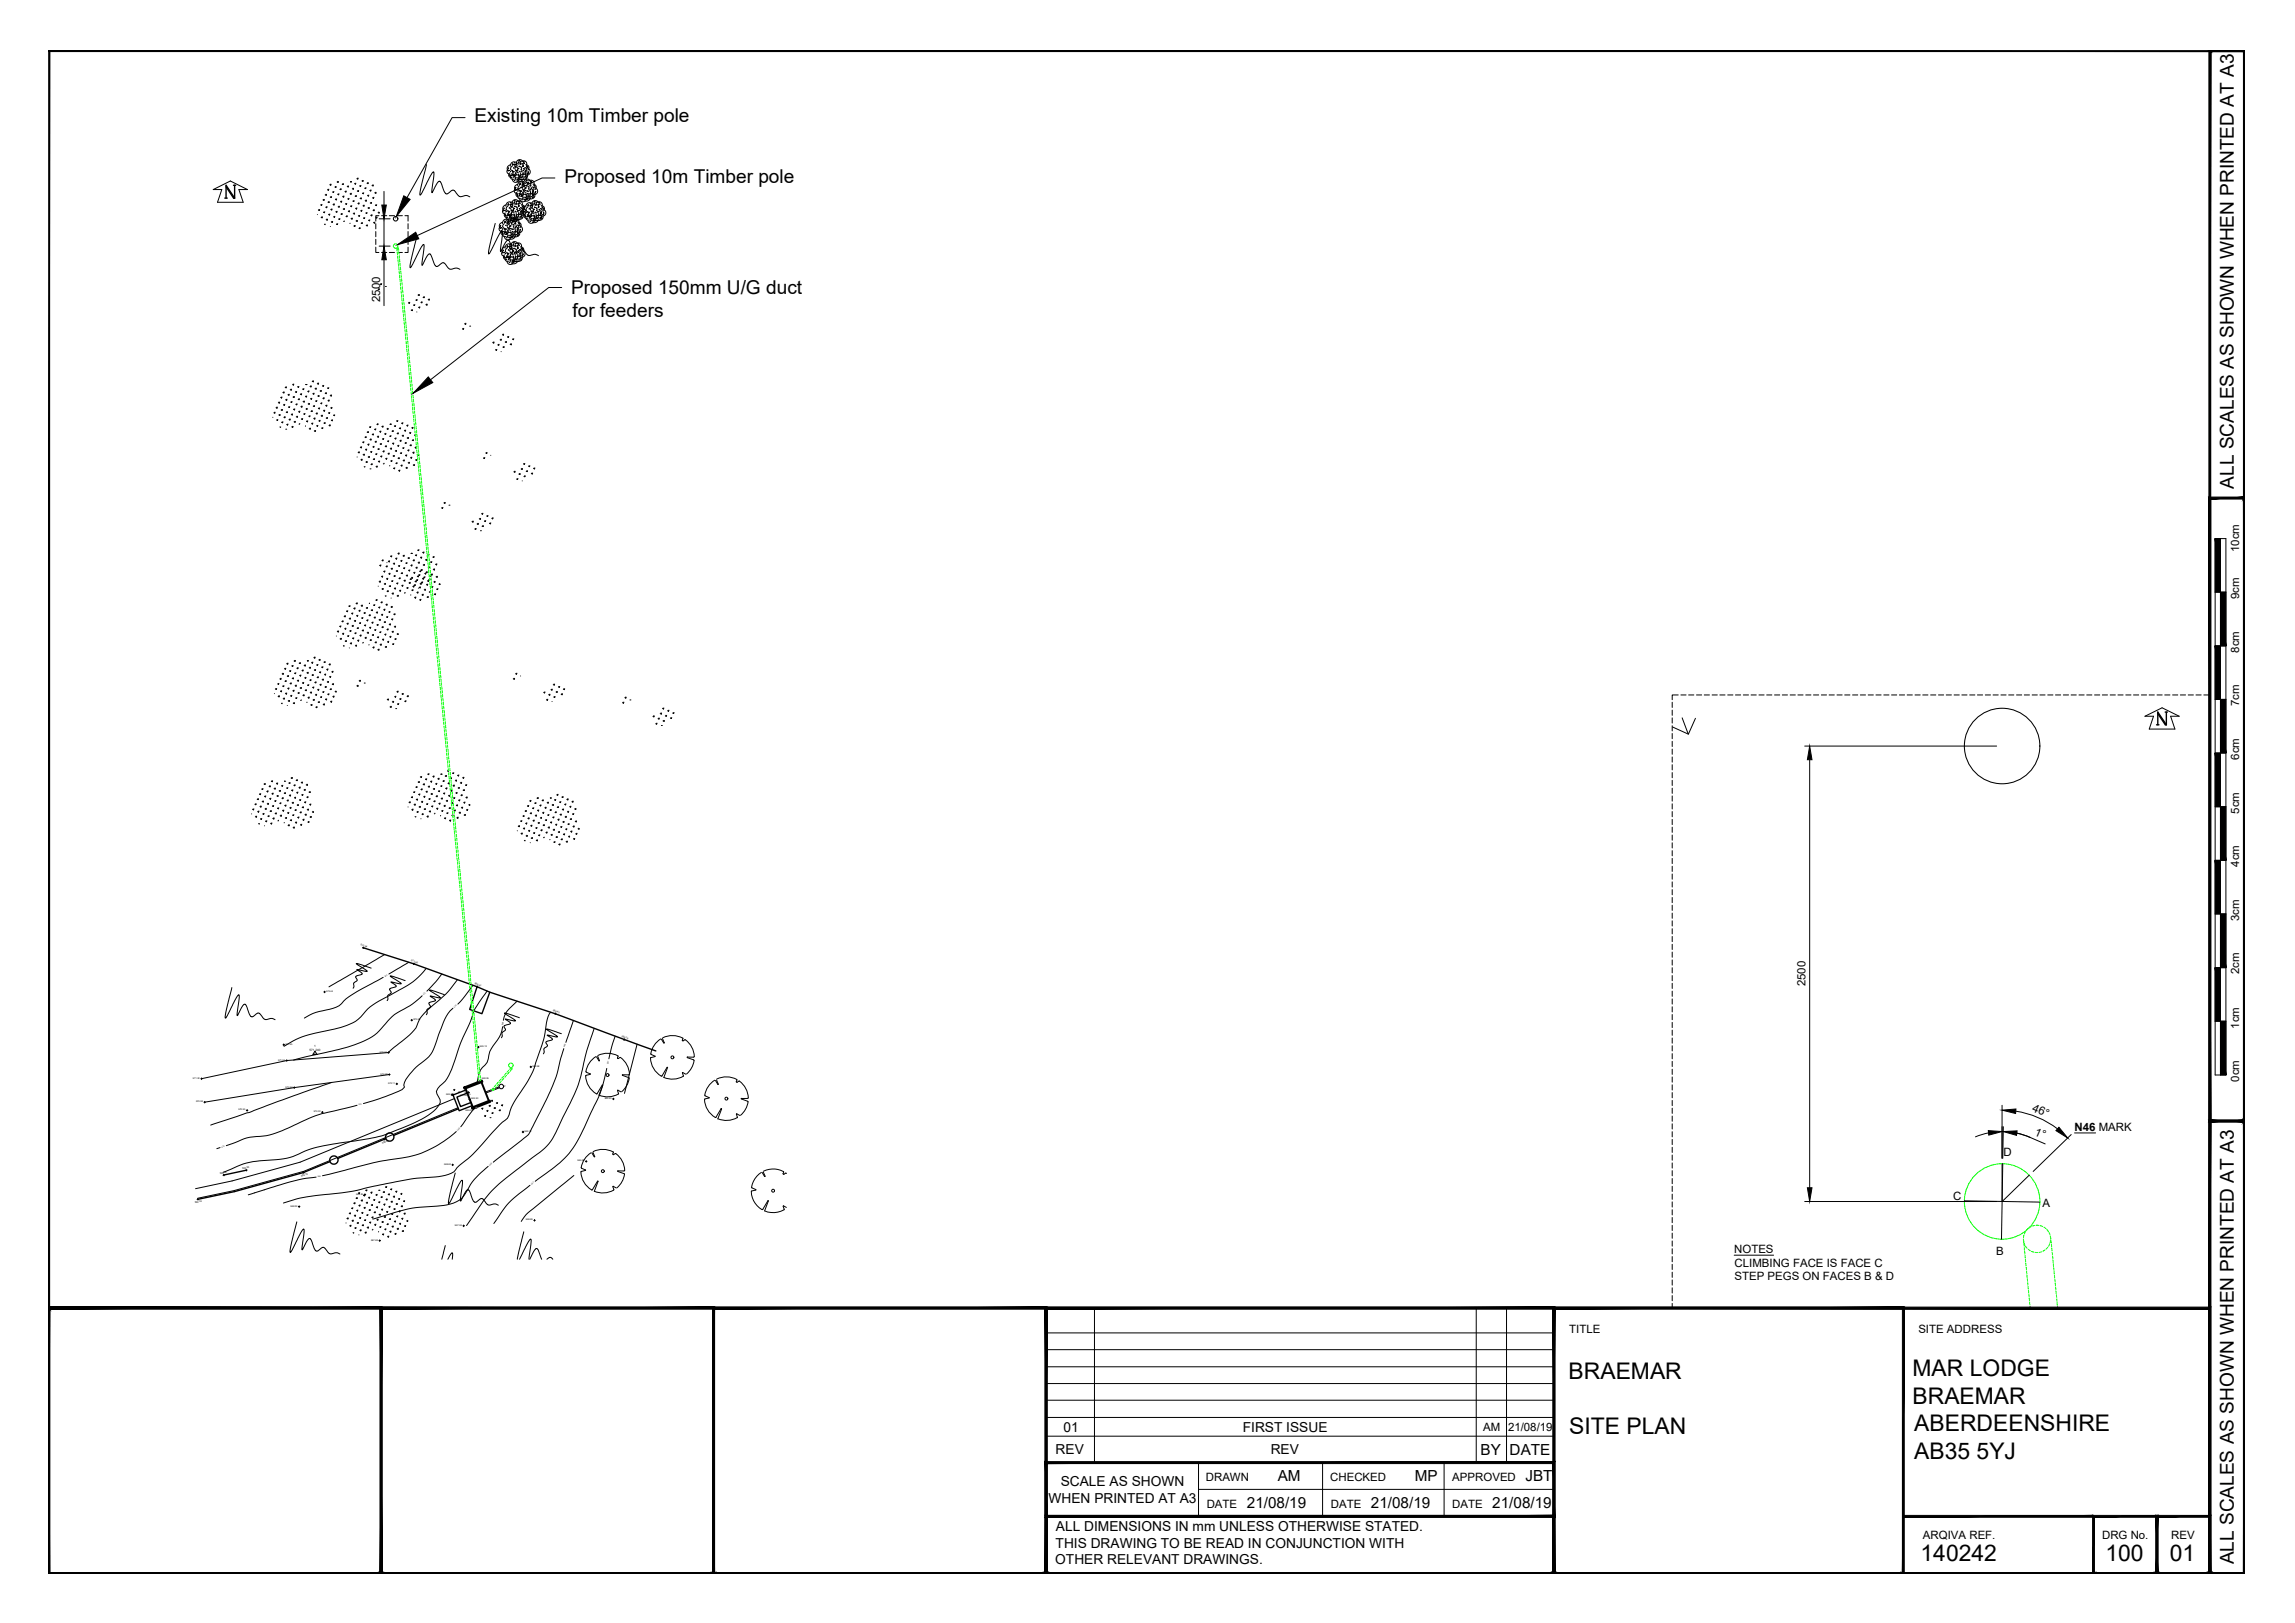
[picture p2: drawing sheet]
<svg xmlns="http://www.w3.org/2000/svg" width="420mm" height="297mm" viewBox="0 0 420 297" stroke-linecap="round" stroke-linejoin="round" font-family="sans-serif">
<defs><g id="words">
<g font-size="4.2">
<text x="350.1" y="251.9">MAR LODGE</text>
<text x="287.2" y="252.4">BRAEMAR</text>
<text x="350.1" y="256.9">BRAEMAR</text>
<text x="287.3" y="262.4">SITE PLAN</text>
<text x="350.5" y="261.9">ABERDEENSHIRE</text>
<text x="350.5" y="267">AB35 5YJ</text>
<text x="351.6" y="285.7">140242</text>
<text x="385.5" y="285.7">100</text>
<text x="397.2" y="285.7">01</text>
</g>
<g font-size="3.5">
<text x="86.9" y="22.4">Existing 10m Timber pole</text>
<text x="103.3" y="33.5">Proposed 10m Timber pole</text>
<text x="104.5" y="53.9">Proposed 150mm U/G duct</text>
<text x="104.8" y="58.1">for feeders</text>
<text x="409" y="89.4" transform="rotate(-90 409 89.4)">ALL SCALES AS SHOWN WHEN PRINTED AT A3</text>
<text x="409" y="286.3" transform="rotate(-90 409 286.3)">ALL SCALES AS SHOWN WHEN PRINTED AT A3</text>
</g>
<g font-size="2.8">
<text x="271.1" y="266.3">BY</text>
<text x="276.4" y="266.3">DATE</text>
<text x="233.9" y="271.1">AM</text>
<text x="259" y="271.1">MP</text>
<text x="279.3" y="271.1">JBT</text>
<text x="228.3" y="276.1">21/08/19</text>
<text x="251" y="276">21/08/19</text>
<text x="273.2" y="276.1">21/08/19</text>
</g>
<g font-size="2.5">
<text x="194.7" y="262">01</text>
<text x="227.5" y="262">FIRST ISSUE</text>
<text x="193.3" y="266.2">REV</text>
<text x="232.6" y="266.2">REV</text>
<text x="192" y="275">WHEN PRINTED AT A3</text>
<text x="194.2" y="272">SCALE AS SHOWN</text>
<text x="193.3" y="280.3">ALL DIMENSIONS IN mm UNLESS OTHERWISE STATED.</text>
<text x="193.2" y="286.3">OTHER RELEVANT DRAWINGS.</text>
<text x="193.3" y="283.3">THIS DRAWING TO BE READ IN CONJUNCTION WITH</text>
</g>
<g font-size="2.1">
<text x="69.6" y="55.3" transform="rotate(-90 69.6 55.3)">2500</text>
<text x="409.9" y="101" transform="rotate(-90 409.9 101)">10cm</text>
<text x="409.9" y="109.6" transform="rotate(-90 409.9 109.6)">9cm</text>
<text x="409.9" y="119.5" transform="rotate(-90 409.9 119.5)">8cm</text>
<text x="409.9" y="129.3" transform="rotate(-90 409.9 129.3)">7cm</text>
<text x="409.9" y="139.1" transform="rotate(-90 409.9 139.1)">6cm</text>
<text x="409.9" y="148.9" transform="rotate(-90 409.9 148.9)">5cm</text>
<text x="409.9" y="158.6" transform="rotate(-90 409.9 158.6)">4cm</text>
<text x="409.9" y="168.6" transform="rotate(-90 409.9 168.6)">3cm</text>
<text x="409.9" y="178.3" transform="rotate(-90 409.9 178.3)">2cm</text>
<text x="330.6" y="180.5" transform="rotate(-90 330.6 180.5)">2500</text>
<text x="409.9" y="188.3" transform="rotate(-90 409.9 188.3)">1cm</text>
<text x="409.9" y="198" transform="rotate(-90 409.9 198)">0cm</text>
<text x="371.9" y="203.2" transform="rotate(23 371.9 203.2)">46°</text>
<text x="372.3" y="207.7" transform="rotate(23 372.3 207.7)">1°</text>
<text x="379.8" y="206.9">N46 MARK</text>
<text x="366.8" y="211.6">D</text>
<text x="357.6" y="219.6">C</text>
<text x="373.9" y="221">A</text>
<text x="317.5" y="229.3">NOTES</text>
<text x="317.5" y="231.8">CLIMBING FACE IS FACE C</text>
<text x="365.4" y="229.7">B</text>
<text x="317.5" y="234.3">STEP PEGS ON FACES B &amp; D</text>
<text x="287.3" y="243.9">TITLE</text>
<text x="351.2" y="243.9">SITE ADDRESS</text>
<text x="271.5" y="261.9">AM</text>
<text x="276.1" y="261.9">21/08/19</text>
<text x="220.8" y="271.1">DRAWN</text>
<text x="243.5" y="271.1">CHECKED</text>
<text x="265.9" y="271.1">APPROVED</text>
<text x="220.9" y="276.1">DATE</text>
<text x="243.6" y="276">DATE</text>
<text x="265.9" y="276.1">DATE</text>
<text x="352.1" y="281.6">ARQIVA REF.</text>
<text x="384.8" y="281.6">DRG No.</text>
<text x="397.5" y="281.6">REV</text>
</g>
<g font-size=".6">
<text x="57.5" y="191.7">1</text>
<text x="56.6" y="192.3">571.240</text>
</g>
<g font-size=".4">
<text x="66" y="173" transform="rotate(17 66 173)">572.94</text>
<text x="75.2" y="175.9" transform="rotate(19 75.2 175.9)">571.90</text>
<text x="59.7" y="181.5">572.44</text>
<text x="86.9" y="180.1" transform="rotate(21 86.9 180.1)">569.87</text>
<text x="101.2" y="185" transform="rotate(19 101.2 185)">568.43</text>
<text x="52.2" y="191.2">571.55</text>
<text x="75.7" y="186.7">570.64</text>
<text x="87.9" y="191.6" transform="rotate(-1 87.9 191.6)">569.12</text>
<text x="113.8" y="189.8" transform="rotate(21 113.8 189.8)">566.78</text>
<text x="35.3" y="197.4">571.30</text>
<text x="50.9" y="194.1">571.04</text>
<text x="69.6" y="192.6">570.50</text>
<text x="69.7" y="196.7">570.28</text>
<text x="88.2" y="197.5">568.95</text>
<text x="97.5" y="195.3">568.58</text>
<text x="35.9" y="201.7">570.98</text>
<text x="43.7" y="203.2">570.55</text>
<text x="52.3" y="199.1">570.64</text>
<text x="57.4" y="203.6">570.02</text>
<text x="71.1" y="198.4">570.11</text>
<text x="81.7" y="200.3">569.25</text>
<text x="84.2" y="200.5">571.84 TL</text>
<text x="85.1" y="200.1">EL</text>
<text x="85.2" y="203.3">569.02</text>
<text x="86.3" y="201.2">569.50</text>
<text x="92.3" y="199">P</text>
<text x="110.7" y="201.1">566.69</text>
<text x="70" y="209.3" transform="rotate(-22 70 209.3)">569.44</text>
<text x="96" y="207.2">568.14</text>
<text x="40.3" y="214.9" transform="rotate(-12 40.3 214.9)">569.44</text>
<text x="44.4" y="214" transform="rotate(-12 44.4 214)">569.36</text>
<text x="55.2" y="215.4" transform="rotate(-18 55.2 215.4)">569.16</text>
<text x="81.3" y="213.2">568.62</text>
<text x="105.7" y="212.6">566.58</text>
<text x="35.7" y="220.2" transform="rotate(-11 35.7 220.2)">569.34</text>
<text x="53.2" y="220.8">568.28</text>
<text x="65.2" y="218.7">568.36</text>
<text x="67.9" y="227.1">567.68</text>
<text x="83.3" y="224.3">567.55</text>
<text x="96.3" y="223.4">566.26</text>
</g>
<g font-size=".3">
<text x="70.5" y="178.8" transform="rotate(-29 70.5 178.8)">572</text>
<text x="77.6" y="182.1" transform="rotate(-43 77.6 182.1)">571</text>
<text x="83.2" y="184.4" transform="rotate(-40 83.2 184.4)">570</text>
<text x="92.1" y="187.6" transform="rotate(-83 92.1 187.6)">569</text>
<text x="103.4" y="191.6" transform="rotate(-72 103.4 191.6)">568</text>
<text x="111.4" y="194.7" transform="rotate(-77 111.4 194.7)">567</text>
<text x="65.7" y="202.3" transform="rotate(-16 65.7 202.3)">570</text>
<text x="83.8" y="206.9" transform="rotate(-48 83.8 206.9)">569</text>
<text x="40.6" y="210" transform="rotate(-18 40.6 210)">570</text>
<text x="58.2" y="215.5" transform="rotate(-11 58.2 215.5)">569</text>
<text x="89.7" y="213.3" transform="rotate(-39 89.7 213.3)">568</text>
<text x="97.4" y="216.8" transform="rotate(-37 97.4 216.8)">567</text>
</g>
</g></defs>
<!-- layer: FENCE PLAN -->
<g fill="none" stroke="#000" stroke-width=".25">
<path d="M66.5 173.5a250.6 250.6 0 0 1 23.2 8.1 282.6 282.6 0 0 1 21.4 7.5l9 3.2M87.3 180.6l-1.3 4.1 2.2 .8 1.5-3.9M45.1 214.2l-4.1 .9M55.6 214.6l-12.6 3.5-6.8 1.4M60.4 212.6l-4.8 2M70.6 208.4l-8.8 3.6M83.9 202.9l-11.9 4.9"/>
<circle cx="61.1" cy="212.3" r=".76"/>
<circle cx="71.4" cy="208.1" r=".76"/>
</g>
<!-- layer: FOUNDATIONS -->
<path d="M85.3 199.5l-2.4 .9 1.2 2.9 2.4-.9M85.6 200l-1.9 .8 .6 1.7 1.9-.7" fill="none" stroke="#000" stroke-width=".25"/>
<!-- layer: KERB TRACK ROAD -->
<path d="M71.1 192.6l-18.6 1.5-15.6 3.3M71.3 196.7l-17.4 2.4-16.4 2.6M42.9 217.9l-6.7 1.4M55.5 214.4l-12.6 3.5M83.2 201.1l-28.3 11.6-12.4 3.4-6.7 1.5M83.8 202.7l-28.3 11.7" fill="none" stroke="#000" stroke-width=".18"/>
<!-- layer: WALL EXTERNAL -->
<path d="M85 199l3.2-1.2 .1 .2-3.2 1.3zM85.2 199.2l1.4 3.4M88.1 198.1l1.4 3.4M86.4 202.7l3.3-1.3 .1 .3-3.3 1.2z" fill="none" stroke="#000" stroke-width=".36"/>
<!-- layer: LEVELS -->
<g fill="none" stroke="#000" stroke-width=".18">
<path d="M66.4 173.4l.3 .1M66.6 173.3l-.1 .3M70.2 178.9l-3.3 1.7a15.6 15.6 0 0 0-4.8 3.5l-1.2 .5a14.2 14.2 0 0 0-5.2 1.7M70.4 174.7l-10.2 5.9M74.9 176.1l-3.7 2.2M75.6 176.3l.3 .1M75.8 176.3l-.1 .2M78 177.2a15.3 15.3 0 0 1-5.9 4.6l-.6 .3a13.6 13.6 0 0 0-5.5 4 9.9 9.9 0 0 1-4.8 2.2l-2.4 .5a16.3 16.3 0 0 0-6.8 2.7M80.9 178.3l-1.1 1.4-1.6 1.7M83.7 179.3a21.8 21.8 0 0 1-5.2 5.4l-.9 .8a5.2 5.2 0 0 0-1.4 2.6 27 27 0 0 1-4.5 3.9l-.7 .7 .3-.1M36.8 197.4h.2M36.9 197.3v.3"/>
<path d="M51.9 191.2h.1M52 191.1v.3M52.1 191.2h-.3M52.4 194.1h.2M52.5 194v.2M53.7 199.1h.3M53.9 198.9v.3M57.6 192.8h.1M57.7 192.4l.3 .6h-.7zM59.3 181.5h.3M59.4 181.5v.1M59.4 181.4v.3"/>
<path d="M60.7 198.1l-9.7 3.4-5.4 2.1-7 2.3M71.1 196.7h.3M71.1 192.5v.3M71.3 196.5v.3M72.5 198.4h.3M72.7 198.4h.1M72.7 198.2v.3M75.2 186.7h.3M75.4 186.7h.1M75.4 186.6v.3M77.3 182.2a15.1 15.1 0 0 1-4.5 3.1 20.5 20.5 0 0 0-3.8 3.8 20.9 20.9 0 0 1-8.2 3.3l-7.1 1.6M82.9 184.5a7.5 7.5 0 0 0-2.1 3.7l-.5 1.1a8.1 8.1 0 0 1-2.7 4.9 10.9 10.9 0 0 0-3.6 3.9l-.1 .5 .1 .4a7.1 7.1 0 0 1-2.8 1.4l-4.7 1.6"/>
<path d="M85.6 199.9h.3M85.8 199.9v.1M85.8 199.8v.3M86.6 180.3l-2.8 3.5M87.2 180.6l.3 .1M87.4 180.5l-.1 .2M87.4 191.6h.3M87.6 191.6v.1M87.6 191.5v.3M87.9 197.8h.3M88.1 197.7v.3M89.2 181.4l-.8 1.1a11 11 0 0 0-2.3 4.4l-1.8 4.1-.8 2.3a15.8 15.8 0 0 1-2 4.5 4.7 4.7 0 0 0-1.6 1.9l.4 1a1.25 1.25 0 0 1-.2 1.9 17 17 0 0 1-6.8 4 33.4 33.4 0 0 1-10.5 2.5 25.2 25.2 0 0 0-9.2 2.6 44.2 44.2 0 0 1-7.3 .9 27.7 27.7 0 0 0-5.5 1.9"/>
<path d="M92 187.9v.1a6.4 6.4 0 0 1-1.7 3.4 4 4 0 0 0-.9 2.4l-.2 .6a5.4 5.4 0 0 0-1.5 2l-.4 1.7M94.7 183.2l-.9 .9a4.2 4.2 0 0 0-1.7 2.6M97 195.3h.3M97.2 195.3h.1M97.2 195.1v.3M100.8 185.3a6.9 6.9 0 0 0-1 3.7l-.2 1.2-1 2.7a22.9 22.9 0 0 1-4.2 8.3l-1 2.1a2.28 2.28 0 0 1-1.4 2.1l-1.3 1.3a43.5 43.5 0 0 1-7 7 3.4 3.4 0 0 1-2.8 1.5l-.6 .1a75.5 75.5 0 0 0-14.8 2.5l-2.4 .4a64.3 64.3 0 0 0-9.4 1.4l-1.8 .6M101.5 185.5l.3 .1M101.7 185.4l-.1 .3M103.2 191.9l-.3 1.2a41.9 41.9 0 0 1-4.8 11.9l-.8 1.6a5.8 5.8 0 0 1-2.3 2.5l-4.7 3.6M105 186.8l-1.4 4M108.8 188.2a60 60 0 0 0-2.6 9.3l-1 2.8-2.4 4.7a13.9 13.9 0 0 1-3.6 5.6l-2.3 1.7a63 63 0 0 0-7.3 6.1l-1.1 1.4-3.1 4.5M111.1 195.5l-.3 1.2a21.3 21.3 0 0 1-2.5 6.8 27.8 27.8 0 0 1-4.9 8.5l-1.9 1.6-3.5 2.6"/>
<path d="M112.6 189.7l-1.1 4.1M114.1 190.2l.3 .1M114.3 190.1l-.1 .3M116.6 191.1l-2.3 9M36.2 219.4v.2M36.4 219.5h-.3M37.3 201.7h.3M37.5 201.6v.3M40.3 210l-.6 .2M40.9 214.9l.1 .3M41.1 215l-.3 .1M45.1 214v.3"/>
<path d="M45.1 203.2h.3M45.2 203.2h.1M45.2 203.1v.3M45.3 214.1l-.3 .1M55.5 214.5l.1 .2M55.7 214.5l-.3 .2M57.9 215.4a42.2 42.2 0 0 0-9.5 2.4l-2.9 .9M58.9 203.6h.3M59 203.6h.1M59 203.4v.3M65.4 202.3l-2.4 .6a30.2 30.2 0 0 0-10.2 3.6 15 15 0 0 1-7 1.6l-1.2 .3-3.2 1.3M66.8 218.7h.1"/>
<path d="M66.8 218.5v.3M67 218.6l-.3 .1M70.3 208.4l.1 .3M70.5 208.5l-.2 .1M82.7 213.2h.3M82.8 200.3h.3M82.9 213.2h.1M82.9 213v.3M82.9 200.2v.3M83.5 207.1a19.8 19.8 0 0 1-12.2 5.2l-3 .5-9.3 2.4M85.8 201.2h.3M85.9 201.2l.1 .1"/>
<path d="M86 201.1v.3M86.5 202.9h.3M86.6 202.7v.3M87.1 202.7l-.6 .6-2.1 2.9M89.4 213.5a14.3 14.3 0 0 0-4.2 4.9 5.3 5.3 0 0 1-4.6 2.3h-.6a30.6 30.6 0 0 0-10.7 2.1l-1.1 .3M95.6 207.2h.3M95.7 207.2h.1M95.7 207v.3M97 216.9l-1 .8a16 16 0 0 0-5.3 5.8l-.3 .4M105.1 215.1l-6.1 5a14.1 14.1 0 0 0-3.6 3.4M107.2 212.6h.3M107.3 212.6h.1"/>
<path d="M107.3 212.4v.3M112.1 201.1h.3M112.3 201.1h.1M112.3 201v.3M54.6 220.8h.3M54.7 220.8l.1 .1M54.8 220.7v.3M69.4 227.1h.3M69.5 227.1h.1M69.5 226.9v.3M84.7 224.3h.3M84.9 224.3v.1"/>
<path d="M84.9 224.2v.3M97.7 223.4h.3M97.9 223.2v.3"/>
</g>
<!-- layer: TOWER MAST -->
<g fill="none" stroke="#000" stroke-width=".19">
<circle cx="72.4" cy="40" r=".41"/>
<circle cx="366.5" cy="136.5" r="6.9"/>
<circle cx="91.8" cy="198.9" r=".41"/>
</g>
<!-- layer: LANDSCAPING -->
<g fill="none" stroke="#000" stroke-width=".18">
<path d="M58.1 39.3h.1M58.3 38.4l.1 .1M58.4 38.3v.2M58.5 38.3l-.1 .2M58.7 37.5l.2 .1M58.8 39.8l.2 .1M58.8 37.4l.1 .2M58.9 39.7l.1 .2M59 37.4l-.1 .2M59 39.7v.2M59.1 36.6l.2 .1M59.2 38.9h.2"/>
<path d="M59.2 36.5l.1 .2M59.3 38.8l.1 .1M59.4 36.5l-.1 .2M59.5 38.8l-.1 .1M59.5 35.7h.2M59.6 35.6l.1 .1M59.6 37.9l.2 .1M59.7 37.8l.1 .2M59.8 35.6l-.1 .1M59.9 37.8l-.1 .2M60 34.7l.1 .1M60 37l.2 .1"/>
<path d="M60.1 34.6v.2M60.1 36.9l.1 .2M60.1 39.3h.2M60.2 34.6l-.1 .2M60.2 39.2l.1 .1M60.3 36.9l-.1 .2M60.4 33.8l.1 .1M60.4 39.2l-.1 .1M60.5 36.1l.1 .1M60.5 33.7v.2M60.5 38.4h.2M60.6 36v.2"/>
<path d="M60.6 33.7l-.1 .2M60.6 38.2l.1 .2M60.7 36l-.1 .2M60.8 38.2l-.1 .2M60.9 35.2h.2M61 37.4l.1 .1M61 35.1l.1 .1M61.1 37.3v.2M61.1 39.7l.1 .1M61.1 35.1v.1M61.2 39.6v.2M61.2 37.3l-.1 .2"/>
<path d="M61.3 39.6l-.1 .2M61.3 34.2l.2 .1M61.4 36.5l.2 .1M61.4 34.1l.1 .2M61.5 38.8h.1M61.5 36.4l.1 .2M61.5 34.1v.2M61.6 38.7v.1M61.6 36.4v.2M61.7 33.3l.2 .1M61.7 38.7l-.1 .1M61.8 33.2l.1 .2"/>
<path d="M61.8 35.6h.2M61.9 37.8l.2 .1M61.9 35.5l.1 .1M62 33.2l-.1 .2M62 37.7l.1 .2M62.1 35.5l-.1 .1M62.2 37.7l-.1 .2M62.3 34.5l.1 .2M62.3 36.9l.2 .1M62.4 39.2l.2 .1M62.4 36.8l.1 .2M62.5 34.5l-.1 .2-.2-.1"/>
<path d="M62.5 39.1l.1 .2M62.6 36.8l-.1 .2M62.6 33.7l.2 .1M62.7 39.1l-.1 .2M62.7 36l.2 .1M62.7 33.6l.1 .2M62.8 35.9l.1 .2M62.8 38.2l.2 .1M62.9 33.6l-.1 .2M62.9 38.2l.1 .1M63 35.9l-.1 .2M63.1 38.2l-.1 .1"/>
<path d="M63.1 35.1h.2M63.2 37.3l.2 .1M63.3 35v.1M63.3 37.2l.1 .2M63.3 39.6l.2 .1M63.4 35l-.1 .1M63.4 39.5l.1 .2M63.5 37.2l-.1 .2M63.6 34.1l.1 .1M63.6 39.5l-.1 .2M63.7 36.4l.1 .1M63.7 34v.2"/>
<path d="M63.8 36.3v.2M63.8 38.7l.1 .1M63.8 34l-.1 .2M63.9 38.6v.2M63.9 36.3l-.1 .2M64 38.6l-.1 .2M64.1 35.5l.1 .1M64.2 33.3h.1M64.2 37.7l.1 .1M64.2 35.4v.2M64.3 37.6v.2M64.3 35.4l-.1 .2"/>
<path d="M64.4 39.9v.2M64.4 37.7l-.1 .1M64.5 34.5l.2 .1M64.5 39.9l-.1 .2M64.6 36.8l.2 .1M64.6 34.4l.1 .2M64.7 39.1l.2 .1M64.7 36.7l.1 .2M64.7 34.5v.1M64.8 39l.1 .2M64.8 36.7v.2M64.9 33.6l.2 .1"/>
<path d="M64.9 39v.2M65 33.5l.1 .2M65 35.9l.2 .1M65.1 38.2h.2M65.1 35.8l.1 .2M65.2 33.5l-.1 .2M65.2 38.1l.1 .1M65.3 35.8l-.1 .2M65.3 32.7l.2 .1M65.3 38.1v.1M65.4 35l.2 .1M65.4 32.6l.1 .2"/>
<path d="M65.5 34.9l.1 .2M65.5 37.2l.2 .1M65.6 32.6l-.1 .2M65.6 39.5l.2 .1M65.6 37.1l.1 .2M65.7 34.9l-.1 .2M65.7 39.4l.1 .2M65.8 37.1l-.1 .2M65.8 34l.2 .1M65.9 39.4l-.1 .2M65.9 36.3l.2 .1M65.9 33.9l.1 .2"/>
<path d="M66 36.2l.1 .2M66 38.6l.2 .1M66.1 34l-.1 .1M66.1 38.5l.1 .2M66.2 36.2l-.1 .2M66.3 33.1l.1 .1M66.3 38.5l-.1 .2M66.3 35.4l.2 .1M66.4 33v.2M66.4 35.3l.1 .2M66.4 37.7h.2M66.5 33l-.1 .2"/>
<path d="M66.5 39.9l.2 .1M66.6 37.5v.2M66.6 35.3l-.1 .2M66.6 39.8l.1 .2M66.7 37.5l-.1 .2M66.8 34.5h.1M66.8 39.8l-.1 .2M66.9 36.7l.1 .1M66.9 34.4v.1M67 36.6v.2M67 39l.1 .1M67 34.4l-.1 .1"/>
<path d="M67.1 38.9v.2M67.1 36.6l-.1 .2M67.2 33.5l.2 .1M67.2 38.9l-.1 .2M67.3 35.8l.1 .1M67.3 33.4l.1 .2M67.4 38.1h.1M67.4 35.7v.2M67.4 33.4v.2M67.5 38v.1M67.5 35.7l-.1 .2M67.6 38l-.1 .1"/>
<path d="M67.7 34.9h.2M67.8 37.1l.2 .1M67.8 34.8l.1 .1M67.9 39.4l.2 .1M67.9 37l.1 .2M68 34.8l-.1 .1M68 39.3l.1 .2M68 37v.2M68.1 34h.2M68.1 39.3v.2M68.2 33.8l.1 .2M68.2 36.2l.2 .1"/>
<path d="M68.3 38.5l.2 .1M68.3 36.1l.1 .2M68.4 33.8l-.1 .2M68.4 38.4l.1 .2M68.5 36.1l-.1 .2M68.5 38.4v.2M68.6 35.3l.2 .1M68.7 35.2l.1 .2M68.7 37.5l.2 .1M68.8 39.8l.2 .1M68.8 37.5l.1 .1M68.9 35.2l-.1 .2"/>
<path d="M68.9 39.7l.1 .2M69 37.5l-.1 .1M69.1 39.7l-.1 .2M69.2 38.9l.2 .1M69.3 38.8l.1 .2M69.5 38.9l-.1 .1M78.1 30.1l-1.1 4.3-.1 1.3 .4-.4 1.5-3.1 .6-.7v.8l-.3 3 .9-1.7 .5-.4 .3 .4 .5 1.4 .3 .4 .3 .1 .8-.6 .3-.1 1.1 1.2 1.3-.2 .6 .2M92.2 38.5h.1M92.3 38.1h.1M92.3 38.2a.52 .52 0 0 0-.3 .6 .52 .52 0 0 0 .6 .4M92.4 38.5h.1M92.5 39a.48 .48 0 0 0-.1 .6 .48 .48 0 0 0 .6 .2"/>
<path d="M92.5 39.3v.1M92.6 39.3h-.1M92.6 39.5h.1M92.6 37.5a.67 .67 0 0 0-.4 1.1M92.7 38.3h-.1M92.7 39.5a.46 .46 0 0 0 .1 .5 .46 .46 0 0 0 .5 .1M92.7 38.7h.1M92.9 39.2h.1M92.9 39.5h.1M93 37.5h.1zM93 37.7l-.3 .4 .1 .4M93 38.6h.1"/>
<path d="M93 31.2h.1M93 39.3h.1M93 38.7h.1M93.1 30.8h.1M93.1 39.4h.1zM93.1 37.3h-.1M93.1 37.3l-.1 .1M93.1 30.9a.52 .52 0 0 0-.3 .6 .52 .52 0 0 0 .6 .4M93.1 37.4h.1M93.1 38.7l.1 .1M93.2 31.2h.1M93.2 39.7h.1"/>
<path d="M93.3 38.7a.35 .35 0 0 0-.2 .3 .35 .35 0 0 0 .3 .3M93.3 39.5h.1M93.3 31.6a.48 .48 0 0 0-.1 .6 .48 .48 0 0 0 .6 .3M93.3 38v.1M93.3 38.7v.1M93.3 32v.1M93.4 32h-.1M93.4 32.1h.1M93.4 30.2a.67 .67 0 0 0-.4 1.1M93.4 37.1h.1M93.4 31h.1M93.5 37.4h.1"/>
<path d="M93.5 39.2a.41 .41 0 0 0 0 .5 .41 .41 0 0 0 .4 .2M93.5 39.4v.1M93.5 32.1a.46 .46 0 0 0 .1 .6 .46 .46 0 0 0 .5 .1M93.5 31.3v.1M93.5 39.9l.2 .1zM93.6 39.5h.1M93.6 37.7v.1M93.6 40h.1M93.6 38.5h.1M93.6 39v.1M93.6 39.3h.1M93.6 37.4h.1"/>
<path d="M93.6 38.4l-.1 .1M93.7 31.8v.1M93.7 38.6h.1M93.7 38.8a.35 .35 0 0 0 0 .5 .35 .35 0 0 0 .5-.1M93.7 32.2h.1M93.8 37.4h.1M93.8 31.3h.1M93.8 30.2h.1zM93.8 30.4l-.3 .4 .1 .4M93.8 32.7a.6 .6 0 0 0 .5 .7 .6 .6 0 0 0 .7-.4M93.8 31.9h.1M93.8 31.4h.1"/>
<path d="M93.8 37.1a.73 .73 0 0 0-.8-.1 .73 .73 0 0 0-.4 .7M93.9 30l-.1 .1M93.9 38.4l-.1 .4 .4 .2M93.9 32.1h.1zM93.9 37.6v.1M93.9 29.9l-.1 .1M93.9 31.4v.1M93.9 30.1h.1M94 38.3h.1M94 38.6h.1M94 38.1l-.4-.2-.1 .4M94 39.9h.1"/>
<path d="M94 31.3a.35 .35 0 0 0-.1 .4 .35 .35 0 0 0 .2 .3M94.1 32.4h.1M94.1 38.1l.1 .1zM94.1 32.1h.1M94.1 30.7h.1M94.1 39.9h.1M94.1 31.4v.1M94.1 39.3v.1M94.2 39.3h-.1M94.2 37l-.1 .1M94.2 37.4l-.5-.1-.3 .5M94.2 36.7l.1 .1z"/>
<path d="M94.2 37h-.1M94.2 39.5h.1M94.2 29.8h.1M94.2 37.1h.1M94.2 30.1h.1M94.2 37.7h.1M94.3 31.9a.41 .41 0 0 0 0 .5 .41 .41 0 0 0 .4 .1M94.3 39.7h.1M94.3 37.8a.31 .31 0 0 1 .4 .1 .31 .31 0 0 1-.1 .5M94.3 32.9v.1M94.3 32.1v.1M94.3 32.2h.1"/>
<path d="M94.4 34.8h.1M94.4 30.4v.1M94.4 38.6v.1M94.4 40h-.1M94.4 32.6v.1M94.4 34.3h.1M94.4 37.5a.35 .35 0 0 1 .5-.2 .35 .35 0 0 1 .2 .5M94.4 31.1h-.1M94.4 31.2h.1M94.4 34.4a.52 .52 0 0 0-.2 .7 .52 .52 0 0 0 .5 .3M94.5 31.7l-.1 .1M94.5 32h.1"/>
<path d="M94.5 30.1h.1M94.5 31.2h.1M94.5 31.5a.35 .35 0 0 0 0 .4 .35 .35 0 0 0 .5 0M94.5 39.1v.1M94.5 36.8v.1M94.5 39.5h.1M94.5 37.2v.1M94.5 37.1h.1M94.6 34.7h.1M94.6 38h.1M94.6 38.3l.2 .3-.4 .2M94.6 39.6v.1"/>
<path d="M94.6 35.2a.48 .48 0 0 0-.1 .6 .48 .48 0 0 0 .6 .2M94.6 29.8a.73 .73 0 0 0-.8-.1 .73 .73 0 0 0-.4 .7M94.7 30.3v.1M94.7 35.6h-.1M94.7 36.9a.58 .58 0 0 1 .7 0 .58 .58 0 0 1 .2 .7M94.7 31.1l-.1 .4 .4 .1M94.7 39.8v.1M94.7 35.5l-.1 .1M94.7 35.7h.1M94.7 32.9h.1M94.8 33.7a.67 .67 0 0 0-.4 1.2M94.8 30.9l-.1 .1"/>
<path d="M94.8 30.8l-.4-.2-.1 .4M94.8 31.3h.1M94.8 34.5v.1M94.8 32.6h.1M94.8 35.7a.46 .46 0 0 0 .1 .5 .46 .46 0 0 0 .5 .1M94.9 30.8l.1 .1zM94.9 34.9h.1M94.9 37.8l.1-.1zM94.9 39.3a.41 .41 0 0 1-.2 .5 .41 .41 0 0 1-.6-.2M94.9 38.8v.4l-.4 .1M94.9 32.6h.1M94.9 37.7h.1"/>
<path d="M94.9 37.3h.1M94.9 32v.1M94.9 36.9a.62 .62 0 0 0-.7-.3 .62 .62 0 0 0-.4 .7M95 30h-.6l-.2 .5M95 31.9l-.1 .1M95 29.7l-.1 .1M95 39.2h-.1M95 32.1h.1M95 29.4l.1 .1zM95 29.6l-.1 .1M95 39.1l-.1 .1M95 29.8h.1"/>
<path d="M95 38.5h.1M95 37h.1M95 30.4h.1M95 35.4h.1M95 39.3h.1M95 32.4h.1M95 35.7h.1M95 39.9a.92 .92 0 0 1-1.2 .7M95.1 30.5a.31 .31 0 0 1 .4 .1 .31 .31 0 0 1-.1 .4M95.1 32.8l-.1 .1M95.1 38.2h.1zM95.1 33.7h.2z"/>
<path d="M95.1 36.9h.1M95.1 34.8h.1M95.1 36.3a.6 .6 0 0 0 .5 .6 .6 .6 0 0 0 .7-.4M95.1 34l-.3 .3 .2 .5M95.2 35.5h.1M95.2 32.7l-.1 .1M95.2 31.3v.1M95.2 35h.1M95.2 32.7h-.1M95.2 38.4a.43 .43 0 0 1 .3 .5 .43 .43 0 0 1-.5 .3M95.2 30.2a.35 .35 0 0 1 .4-.2 .35 .35 0 0 1 .2 .4M95.2 32.8h.1"/>
<path d="M95.2 35.6h.1zM95.2 33.5v.1M95.3 37.1l-.1 .1M95.3 33.5h-.1M95.3 38a.39 .39 0 0 1 .3 .3 .39 .39 0 0 1-.2 .4M95.3 31.8v.1M95.3 33.7h.1M95.3 35h.1M95.3 32.2h.1M95.3 29.5h.1M95.3 29.9v.1M95.3 29.8h.1"/>
<path d="M95.3 39.9h.1M95.3 38.9v.1M95.3 39.3h.1M95.4 31l.1 .3-.3 .2M95.4 35.9h.1M95.4 39.6h.1M95.4 30.7h.1M95.4 34.9a.35 .35 0 0 0-.2 .3 .35 .35 0 0 0 .3 .3M95.4 32.8a.9 .9 0 0 1-1 .1M95.4 32.3v.1M95.4 38.7v.1M95.4 35.7h.1"/>
<path d="M95.4 37.5a.56 .56 0 0 1 .6 .3 .56 .56 0 0 1-.2 .7M95.5 34.2l-.1 .1M95.5 39.2a.41 .41 0 0 1-.2 .5 .41 .41 0 0 1-.5-.1M95.5 34.9v.1M95.5 39.6h.1M95.5 29.5a.58 .58 0 0 1 .7 .1 .58 .58 0 0 1 .2 .7M95.5 32.5v.1M95.5 32.9h.1M95.5 38.1h.1M95.6 33.3v.1M95.6 33.7h.1M95.6 35.4a.41 .41 0 0 0 0 .5 .41 .41 0 0 0 .5 .2"/>
<path d="M95.6 35.7v.1M95.6 39.8h.1M95.6 37.8h.1M95.6 36.5v.1M95.7 39.1a.71 .71 0 0 1 0 .8 .71 .71 0 0 1-.8 .3M95.7 30.5l.1-.1zM95.7 31.4v.5h-.4M95.7 35.7h.1M95.7 32a.41 .41 0 0 1-.2 .5 .41 .41 0 0 1-.6-.2M95.7 30.4h.1M95.7 29.9v.1M95.7 34h.1"/>
<path d="M95.7 37.8h.1M95.7 29.6a.62 .62 0 0 0-.7-.4 .62 .62 0 0 0-.4 .8M95.8 36.2l-.1 .1M95.8 34.7l-.1 .1M95.8 31.2h.1M95.8 35.2v.1M95.8 35.6h.1M95.8 33.7h.1M95.8 31.8h.1M95.8 34.6l-.1 .1M95.8 29.6h.1M95.8 35a.35 .35 0 0 0 .1 .5 .35 .35 0 0 0 .5 0"/>
<path d="M95.8 31.9h.1M95.8 34.8h.1M95.8 39.1h.1M95.8 32.6a.92 .92 0 0 1-1.2 .6M95.8 30.9h.2zM95.8 38.7h.1M95.8 38.8h.1M95.8 38h.1M95.9 38.2a.62 .62 0 0 1 .4 .7 .62 .62 0 0 1-.7 .5M95.9 33.7h.1M95.9 38.2h.1M95.9 29.6h.1"/>
<path d="M95.9 38.8h.1M95.9 38.4a.52 .52 0 0 0-.2 .6 .52 .52 0 0 0 .5 .4M96 31a.43 .43 0 0 1 .3 .6 .43 .43 0 0 1-.5 .3M96 33.4a.73 .73 0 0 0-.8-.2 .73 .73 0 0 0-.4 .8M96 34.7v.3l.3 .2M96 29.8v.1M96 33.9h.1M96.1 38.7h.1M96.1 30.7a.39 .39 0 0 1 .3 .3 .39 .39 0 0 1-.2 .4M96.1 36.4v.1M96.1 32.6h.1M96.1 31.6v.1"/>
<path d="M96.1 34.5h.1M96.1 32h.1M96.1 34.8h.1M96.1 34.3l-.3-.1-.2 .3M96.1 39.1a.48 .48 0 0 0-.1 .6 .48 .48 0 0 0 .6 .3M96.2 36.2h.1M96.2 39.5l-.1 .1M96.2 31.4h.1M96.2 32.3h.1M96.2 34.4h.2zM96.2 39.5h-.1M96.2 39.6h.1"/>
<path d="M96.2 30.1a.56 .56 0 0 1 .6 .4 .56 .56 0 0 1-.2 .7M96.2 37.7a.67 .67 0 0 0-.3 1.1M96.3 32.3h.1M96.3 36.1h.1M96.3 31.9a.41 .41 0 0 1-.2 .5 .41 .41 0 0 1-.5-.1M96.3 35.6h-.1M96.3 33.3h.1M96.3 38.5h.1M96.3 33.6h-.5l-.2 .4M96.3 33h.2zM96.3 35.5l-.1 .1M96.3 33.2l-.1 .1"/>
<path d="M96.3 30.7v.1M96.3 35.7h.1M96.3 39.6a.46 .46 0 0 0 .1 .6 .46 .46 0 0 0 .5 0M96.4 33.4h.1M96.4 34h.1M96.4 38.8v.1M96.4 35.9h.1M96.4 36.3v.1M96.4 34.1a.31 .31 0 0 1 .4 .1 .31 .31 0 0 1-.1 .4M96.4 32.4v.1M96.4 30.4h.1M96.5 31.7a.71 .71 0 0 1 0 .8 .71 .71 0 0 1-.8 .3"/>
<path d="M96.5 30.4h.1M96.5 39.3h.1M96.5 36.3h.1M96.5 34.9h.1M96.5 39.6h.1M96.5 36.2l-.1 .1M96.6 33.7a.35 .35 0 0 1 .4-.1 .35 .35 0 0 1 .2 .4M96.6 36.4h.1M96.6 37.7h.2zM96.6 37.9l-.3 .4 .2 .4M96.6 31.5h.1zM96.6 31.7h.1"/>
<path d="M96.6 35.4h.1M96.6 38.8h.1M96.6 30.8a.62 .62 0 0 1 .5 .8 .62 .62 0 0 1-.7 .5M96.7 30.6l-.1 .1M96.7 35.7h.1M96.7 33.5h.1M96.7 33.1h-.1M96.7 39.4h.1M96.7 33.4h.1M96.7 38.9h.1M96.7 31.5h.1M96.7 34.2h.1"/>
<path d="M96.7 37.5h.1M96.7 34.5l.2 .4-.3 .1M96.7 35.9h.1M96.7 39.6h.1zM96.7 37.4v.1M96.8 36.3a.9 .9 0 0 1-1 .1M96.8 37.6h.1M96.8 38.9v.1M96.9 33.1a.58 .58 0 0 1 .7 0 .58 .58 0 0 1 .1 .8M96.9 36.1h-.1M96.9 36.4h.1M96.9 39.9h.1"/>
<path d="M96.9 38.8a.35 .35 0 0 0-.2 .4 .35 .35 0 0 0 .3 .2M96.9 39.6h.1M97 38.1l-.1 .1M97 38.9h.1M97 34h.1zM97 35.6a.41 .41 0 0 1-.2 .5 .41 .41 0 0 1-.5-.2M97 35l.1 .4-.4 .1M97.1 33.9h.1M97.1 33.5h.1M97.1 37.3h.1M97.1 37.6h.1M97.1 33.2a.62 .62 0 0 0-.8-.4 .62 .62 0 0 0-.4 .7"/>
<path d="M97.1 39.4a.41 .41 0 0 0 0 .5 .41 .41 0 0 0 .5 .1M97.1 39.6v.1M97.1 35.4h.1M97.1 34.7h.1M97.1 35.3l-.1 .1M97.2 33.2h.1M97.2 35.5h.1M97.2 36.1a.92 .92 0 0 1-1.2 .7M97.2 34.4h.2zM97.2 39.6h.1M97.2 37.9h.1M97.3 38.6l-.1 .1"/>
<path d="M97.3 39.2h.1M97.3 39.5h.1M97.3 37.6h.1M97.3 38.6h-.1M97.3 38.7h.1M97.3 39a.35 .35 0 0 0 .1 .4 .35 .35 0 0 0 .5 0M97.3 34.6a.43 .43 0 0 1 .4 .5 .43 .43 0 0 1-.5 .3M97.4 33.4h.1M97.4 37.6h.1M97.4 34.2a.4 .4 0 0 1 .4 .4 .4 .4 0 0 1-.3 .4v-.1M97.5 36.1h-.1M97.5 35.2h-.1"/>
<path d="M97.5 35.5h.1M97.5 37.3a.73 .73 0 0 0-.8-.1 .73 .73 0 0 0-.4 .7M97.5 35.8h.1M97.5 37.8v.1M97.5 38.6v.4l.3 .1M97.6 33.7a.56 .56 0 0 1 .5 .4 .56 .56 0 0 1-.1 .6M97.6 38.4v.1M97.6 38.3l-.3-.2-.2 .3M97.6 35.8h.1M97.6 38.8h.1M97.6 35.4a.41 .41 0 0 1-.1 .5 .41 .41 0 0 1-.6-.1M97.7 34.3h.1"/>
<path d="M97.7 38.3h.1zM97.8 34h.1M97.8 36v.1M97.8 39.5l-.1 .1M97.8 37.5h-.5l-.2 .5M97.8 39.4l-.1 .1M97.8 37.2v.1M97.8 35.3a.71 .71 0 0 1 0 .8 .71 .71 0 0 1-.7 .3M97.8 36.9h.2zM97.8 37.1l-.1 .1M97.8 39.6h.1M97.9 34h.1"/>
<path d="M97.9 37.9h.1M97.9 37.3h.1M97.9 38a.31 .31 0 0 1 .4 .1 .31 .31 0 0 1-.1 .4M97.9 39.8h.1M98 35.3h.1M98 34.4a.62 .62 0 0 1 .4 .7 .62 .62 0 0 1-.7 .5M98 35h.1M98 34.2h.1M98 38.8v.1M98 37.6a.35 .35 0 0 1 .5-.1 .35 .35 0 0 1 .2 .4M98.1 35.1h.1M98.1 39.3h.1"/>
<path d="M98.1 39.6h.1M98.1 37h.1M98.2 37.4l-.1 .1M98.2 37.3h.1M98.2 38.5l.2 .3-.4 .2M98.2 38.1v.1M98.2 39.8v.1M98.3 37a.58 .58 0 0 1 .8 .1 .58 .58 0 0 1 .1 .7M98.5 38l.1-.1zM98.5 39.5a.41 .41 0 0 1-.2 .5 .41 .41 0 0 1-.5-.2M98.6 38.9v.4l-.4 .1M98.6 37.8h.1"/>
<path d="M98.6 37.4h.1M98.6 37.1a.62 .62 0 0 0-.8-.4 .62 .62 0 0 0-.4 .8M98.6 39.3v.1M98.6 39.2l-.1 .1M98.6 38.7h.1M98.6 37.1h.1M98.7 39.4h.1M98.7 38.4h.2zM98.7 37.1h.1M98.8 38.5a.43 .43 0 0 1 .3 .5 .43 .43 0 0 1-.5 .4M98.9 37.3v.1M98.9 38.1a.4 .4 0 0 1 .4 .4 .4 .4 0 0 1-.4 .4l.1-.1"/>
<path d="M98.9 39.1v.1M99 39.4h.1M99 39.8h.1M99.1 37.6a.56 .56 0 0 1 .5 .4 .56 .56 0 0 1-.1 .6M99.1 39.4a.41 .41 0 0 1-.2 .4 .41 .41 0 0 1-.5 0M99.1 39.7h.1M99.2 38.2v.1M99.3 39.9l-.1 .1M99.3 37.9h.1M99.3 39.2a.71 .71 0 0 1 0 .8 .71 .71 0 0 1-.7 .3M99.4 37.9h.1M99.5 39.2h.1"/>
<path d="M99.5 39h.1M99.5 38.1v.1M99.5 38.3a.62 .62 0 0 1 .4 .8 .62 .62 0 0 1-.7 .5M99.6 39h.1M59.4 41v.1M59.5 41v.1M59.7 40.2l.2 .1M59.8 40.1l.1 .2M60 40.1l-.1 .2M60.5 41.4v.1M60.6 40.6l.2 .1M60.8 40.5v.2"/>
<path d="M60.9 40.5l-.1 .2M61.6 41l.2 .1M61.7 40.9l.1 .2M61.8 40.9v.2M62 40.1l.2 .1M62.1 40l.1 .2M62.2 40v.2M62.9 40.5l.1 .1M63 40.4v.1M64.1 40.9h.1M64.3 40l.1 .1M64.8 41.4h.1"/>
<path d="M64.9 41.3v.1M65 41.3l-.1 .1M65.2 40.4l.2 .1M65.3 40.3l.1 .2M65.4 40.3v.2M65.7 41.8h.2M65.8 41.7l.1 .1M65.9 41.7v.1M66.1 40.9h.2M66.2 40.7l.1 .2M66.4 40.7l-.1 .2M67 41.3h.2"/>
<path d="M67.1 41.2l.1 .1M67.3 41.2l-.1 .1M67.5 40.3l.1 .1M67.6 40.2v.2M67.7 40.2l-.1 .2M68.4 40.7l.2 .1M68.5 40.7l.1 .1M68.6 40.7v.1M69.2 52.9l.2 .1M69.3 52.8l.1 .2M69.5 52.8l-.1 .2M69.6 52l.2 .1"/>
<path d="M69.7 51.9l.1 .2M69.9 51.9l-.1 .2M70.6 52.4h.1M74.8 55.4l.1 .1M74.9 55.3v.2M75 55.3l-.1 .2M75.3 56.8l.2 .1M75.4 56.7l.1 .2M75.5 56.7v.2M75.7 55.8l.2 .1M75.8 55.8l.1 .1M76 55.8l-.1 .1"/>
<path d="M76.1 54.9l.2 .1M76.2 54.8l.1 .2M76.3 43.4l-1.1 4.5-.1 1.1 .5-.6 1.6-3.3 .4-.4v.7l-.3 3.2 .9-1.8 .5-.3 .8 1.9 .3 .3h.3l1.1-.6 1.1 1.2 1.3-.2 .6 .2M76.3 57.1h.1M76.4 54.8l-.1 .2M76.5 54l.2 .1M76.6 53.9l.1 .2M76.6 56.3h.2M76.7 56.2l.1 .1M76.8 53.9l-.1 .2M76.9 56.2l-.1 .1M77.1 55.3l.1 .1"/>
<path d="M77.2 55.2v.2M77.3 55.2l-.1 .2M77.5 54.4l.1 .1M77.6 54.3v.2M77.7 54.3l-.1 .2M78 55.8h.2M78.1 55.6l.1 .2M78.2 55.7v.1M78.4 54.8l.2 .1M78.5 54.7l.1 .2M78.6 54.7v.2M85.1 59.3l.1 .1"/>
<path d="M85.2 59.2v.2M85.3 59.2l-.1 .2M86 59.7h.1M90.7 40.9l-1.1 4.3-.1 1.3 .4-.7 1.5-2.9 .6-.7v.7l-.4 3.1 1-1.7 .5-.4 .2 .3 .6 1.7 .3 .3h.3l1-.6 1.2 1.1 1.3-.2 .6 .3M91.6 41.7h.1M91.6 41.3h.1M91.7 41.4a.52 .52 0 0 0-.3 .6 .52 .52 0 0 0 .6 .4M91.8 41.7h.1M91.9 42.1a.48 .48 0 0 0-.2 .6 .48 .48 0 0 0 .6 .3M91.9 42.5l-.1 .1M91.9 42.5h-.1M92 42.7h.1"/>
<path d="M92 40.7a.67 .67 0 0 0-.4 1.1M92 41.5h.1M92.1 46.2h.1M92.1 42.6a.46 .46 0 0 0 0 .6 .46 .46 0 0 0 .6 .1M92.1 41.8v.1M92.1 45.8h.1M92.1 45.9a.52 .52 0 0 0-.2 .6 .52 .52 0 0 0 .5 .4M92.3 42.3l-.1 .1M92.3 42.7h.1M92.3 46.2h.1M92.3 40.7h.2zM92.3 40.9l-.3 .4 .2 .4"/>
<path d="M92.4 46.6a.48 .48 0 0 0-.2 .7 .48 .48 0 0 0 .6 .2M92.4 41.8h.1M92.4 43.3a.6 .6 0 0 0 .5 .6 .6 .6 0 0 0 .6-.4M92.4 42.5h.1M92.4 47.1h-.1M92.4 41.9h.1M92.4 47l-.1 .1M92.4 47.2h.1M92.5 45.2a.67 .67 0 0 0-.4 1.1M92.5 42.6h.1zM92.5 40.5l-.1 .1M92.5 40.4l-.1 .1"/>
<path d="M92.5 46h.1M92.5 40.6h.1M92.5 41.9v.1M92.5 47.1a.46 .46 0 0 0 .1 .6 .46 .46 0 0 0 .5 .1M92.6 46.4h-.1M92.6 42.9h.1M92.6 41.8a.35 .35 0 0 0-.1 .4 .35 .35 0 0 0 .2 .3M92.6 42.7h.1M92.7 41.2v.1M92.7 41.9v.1M92.7 46.8v.1M92.7 47.2h.1"/>
<path d="M92.8 40.3h.1M92.8 45.2h.2zM92.8 40.6h.1M92.8 46.3h.1M92.8 47.8a.6 .6 0 0 0 .5 .6 .6 .6 0 0 0 .7-.4M92.8 45.4l-.3 .4 .2 .4M92.8 42.4a.41 .41 0 0 0 0 .5 .41 .41 0 0 0 .5 .2M92.8 43.5h.1M92.8 42.6v.1M92.8 47h.1M92.9 46.4h.1M92.9 42.7h.1"/>
<path d="M92.9 45v.1M92.9 40.9v.1M92.9 47.1h.1zM92.9 44.9l-.1 .1M93 46.4v.1M93 43.2h.1M93 45.1h.1M93 41.7h-.1M93 40.1a.6 .6 0 0 0 .5 .6 .6 .6 0 0 0 .7-.4M93 42.2v.1M93 42.5h.1M93 40.6h.1"/>
<path d="M93 41.6l-.1 .1M93 42a.35 .35 0 0 0 .1 .5 .35 .35 0 0 0 .5-.1M93.1 41.8h.1M93.1 47.4h.1M93.1 46.3a.35 .35 0 0 0-.2 .4 .35 .35 0 0 0 .3 .3M93.1 40.6h.1M93.1 47.2h.1M93.2 45.7l-.1 .1M93.2 46.4v.1M93.2 40.3a.73 .73 0 0 0-.8-.1 .73 .73 0 0 0-.4 .7M93.3 41.6l-.1 .4 .3 .1M93.3 40.8l-.1 .1"/>
<path d="M93.3 44.8v.1M93.3 45.1h.1M93.3 46.9a.41 .41 0 0 0 0 .5 .41 .41 0 0 0 .5 .2M93.3 43.4h.1M93.3 41.5h.1M93.3 48h.1M93.3 47.1v.1M93.4 41.8h.1M93.4 41.3l-.4-.2-.1 .4M93.4 43.1h.1M93.4 47.2h.1M93.4 41.3l.2 .1z"/>
<path d="M93.4 45.4v.1M93.5 47.6l-.1 .1M93.5 46.2h-.1M93.5 43.1h.1M93.5 46.7v.1M93.5 47h.1M93.5 46.1l-.1 .1M93.5 45.1h.1M93.5 42.5v.1M93.5 46.5a.35 .35 0 0 0 .1 .5 .35 .35 0 0 0 .4-.1M93.5 40.2v.1M93.5 46.3h.1"/>
<path d="M93.5 42.5h-.1M93.5 40.5h-.5l-.2 .5M93.5 40.2h.1M93.6 42.6h.1M93.6 40.3h.1M93.6 45.1h.1M93.6 40.9h.1M93.6 42.9h.1M93.6 43.3v.1M93.6 41a.31 .31 0 0 1 .4 .1 .31 .31 0 0 1 0 .4M93.7 44.8a.73 .73 0 0 0-.8-.1 .73 .73 0 0 0-.4 .7M93.7 45.3v.1"/>
<path d="M93.7 43.2v.1M93.8 46.1l-.1 .4 .3 .1M93.8 41.8v.1M93.8 43.2h-.1M93.8 40.7a.35 .35 0 0 1 .4-.2 .35 .35 0 0 1 .2 .5M93.8 43.3h.1M93.8 47.9h.1M93.8 46h.1M93.8 45.8l-.3-.2-.2 .4M93.8 46.3h.1M93.9 42.3l-.1 .1M93.9 40h.1"/>
<path d="M93.9 47.6h.1M93.9 42.7h.1M93.9 40.4v.1M93.9 40.3h.1M93.9 45.8l.2 .1zM93.9 40.2h.1M93.9 41.2h.1M94 41.5l.1 .3-.3 .2M94 42.8l-.1 .1M94 47.6h.1M94 43.3a.9 .9 0 0 1-1 .1M94 47.1h-.1"/>
<path d="M94 45.1l-.5-.1-.2 .5M94 44.5h.2zM94 47h-.1M94 44.7h-.1M94 44.7l-.1 .1M94 47.1h.1M94.1 44.8h.1M94.1 40.1a.58 .58 0 0 1 .7 0 .58 .58 0 0 1 .1 .7M94.1 43v.1M94.1 45.4h.1M94.1 47.4h.1M94.1 45.5a.31 .31 0 0 1 .4 .1 .31 .31 0 0 1-.1 .5"/>
<path d="M94.1 43.3h.1M94.1 47.8v.1M94.2 47.8h.1M94.2 40.2a.57 .57 0 0 0-.7-.5 .57 .57 0 0 0-.4 .8M94.2 46.3v.1M94.2 47.7h-.1M94.3 45.2a.35 .35 0 0 1 .4-.1 .35 .35 0 0 1 .2 .4M94.3 41v-.1zM94.3 47.9h.1M94.3 42.5a.41 .41 0 0 1-.3 .5 .41 .41 0 0 1-.5-.2M94.3 41.9v.5l-.4 .1M94.3 40.9h.1"/>
<path d="M94.3 40.4v.1M94.3 46.8v.1M94.3 42.4h.1M94.3 47.2h.1M94.3 44.5v.1M94.3 42.3h.1M94.4 41.7h.1M94.4 40.2h.1M94.4 44.9l-.1 .1M94.4 44.9h.1M94.4 40l-.1 .1M94.4 42.4h.1"/>
<path d="M94.4 45.7h.1M94.4 43.1a.92 .92 0 0 1-1.2 .6M94.4 46l.2 .3-.4 .2M94.4 41.4h.2zM94.4 47.3v.1M94.5 47.8a.9 .9 0 0 1-1 .1M94.5 40.1h.1M94.5 44.6a.58 .58 0 0 1 .8 0 .58 .58 0 0 1 .1 .7M94.6 47.5l-.1 .1M94.6 41.6a.43 .43 0 0 1 .3 .5 .43 .43 0 0 1-.5 .3M94.6 47.9h.1M94.6 40.1a.9 .9 0 0 1-1 .1"/>
<path d="M94.6 40.3v.1M94.6 41.2a.39 .39 0 0 1 .4 .3 .39 .39 0 0 1-.2 .4M94.7 43.1h.1M94.7 42.1v.1M94.7 42.5h.1M94.7 40.2h.1M94.7 45.5l.1-.1zM94.7 47a.41 .41 0 0 1-.2 .5 .41 .41 0 0 1-.5-.2M94.7 46.5l.1 .4-.4 .1M94.7 42.8h.1M94.7 45.4h.1M94.8 41.9l-.1 .1"/>
<path d="M94.8 44.9v.1M94.8 44.6a.62 .62 0 0 0-.8-.4 .62 .62 0 0 0-.4 .8M94.8 40.7a.56 .56 0 0 1 .6 .3 .56 .56 0 0 1-.2 .7M94.8 46.8l-.1 .1M94.8 46.2h.1M94.8 46.8h-.1M94.9 42.4a.41 .41 0 0 1-.2 .5 .41 .41 0 0 1-.5-.1M94.9 42.8h.1M94.9 44.7h.1M94.9 46.9h.1M94.9 47.6a.92 .92 0 0 1-1.2 .6M94.9 41.3h.1"/>
<path d="M94.9 45.9h.1zM94.9 44.6h.1M95 41h.1M95 42.9v.1M95 46.1a.43 .43 0 0 1 .4 .5 .43 .43 0 0 1-.5 .3M95 42.2a.71 .71 0 0 1 0 .8 .71 .71 0 0 1-.7 .3M95.1 41h.1M95.1 44.8v.1M95.1 45.7a.39 .39 0 0 1 .3 .3 .39 .39 0 0 1-.2 .4M95.2 47.6h-.1M95.2 46.7h.1M95.2 47h.1"/>
<path d="M95.2 42.2h.1M95.2 42h.1M95.2 41.1v.1M95.2 41.4a.62 .62 0 0 1 .4 .7 .62 .62 0 0 1-.7 .5M95.2 46.4v.1M95.2 47.3h.1M95.3 42h.1M95.3 45.2a.56 .56 0 0 1 .6 .3 .56 .56 0 0 1-.2 .7M95.3 47.3h.1M95.3 46.9a.41 .41 0 0 1-.1 .5 .41 .41 0 0 1-.6-.1M95.4 45.8h.1M95.4 45.5h.1"/>
<path d="M95.5 47.5h-.1M95.5 46.7a.71 .71 0 0 1 0 .9 .71 .71 0 0 1-.8 .2M95.6 45.4h.1M95.7 46.8h.1M95.7 45.9a.62 .62 0 0 1 .4 .7 .62 .62 0 0 1-.7 .5M95.7 46.5h.1M95.7 45.7h.1M96.6 40.2a.6 .6 0 0 0 .5 .7 .6 .6 0 0 0 .7-.5M97.1 40.4v.1M97.2 40.1v.1M97.6 40.4h.1M97.7 40.1h.1"/>
<path d="M97.8 40.1h.1M97.9 40.3h.1M98 40.2v.1M98 40.1l-.1 .1M98.1 40.3h.1M98.3 40.3a.9 .9 0 0 1-1 .1M98.3 40h.1M98.4 40.3h.1M98.7 40a.92 .92 0 0 1-1.2 .7M98.9 40v.1M50 76.4h-.1M50.1 75.5l.2 .1"/>
<path d="M50.2 75.4l.1 .2M50.4 75.4l-.1 .2M50.5 74.6l.2 .1M50.6 74.5l.1 .2M50.6 76.9l.2 .1M50.7 76.8l.1 .2M50.8 74.5l-.1 .2M50.9 76.8l-.1 .2M51 73.7l.1 .1M51 75.9l.2 .1M51.1 73.6v.2M51.1 75.9l.1 .1"/>
<path d="M51.2 73.6l-.1 .2M51.3 78.1v.1M51.3 75.9l-.1 .1M51.4 72.7l.1 .1M51.4 78.1l-.1 .1M51.5 75l.1 .1M51.5 72.7v.1M51.6 74.9v.2M51.6 72.7l-.1 .1M51.7 77.2v.2M51.7 74.9l-.1 .2M51.8 71.8l.2 .1"/>
<path d="M51.8 77.2l-.1 .2-.2-.1M51.9 71.7l.1 .2M51.9 74.1l.2 .1M52 76.4l.1 .1M52 74l.1 .2M52 71.7v.2M52.1 76.3v.2M52.1 74v.2M52.2 70.9l.2 .1M52.2 76.3l-.1 .2M52.3 73.2l.2 .1M52.3 78.5h.1"/>
<path d="M52.3 70.8l.1 .2M52.4 73.1l.1 .2M52.4 75.4l.2 .1M52.5 70.8l-.1 .2M52.5 77.7l.1 .1M52.5 75.4l.1 .1M52.5 73.1v.2M52.6 77.6v.2M52.6 75.4v.1M52.7 72.2l.2 .1M52.7 77.6l-.1 .2M52.8 74.5l.2 .1"/>
<path d="M52.8 72.2l.1 .1M52.9 74.4l.1 .2M52.9 76.8l.2 .1M53 72.2l-.1 .1M53 76.7l.1 .2M53.1 74.4l-.1 .2M53.1 71.3l.2 .1M53.2 76.7l-.1 .2M53.2 73.6l.2 .1M53.2 71.2l.1 .2M53.3 73.5l.1 .2M53.3 75.9h.2"/>
<path d="M53.4 71.2l-.1 .2M53.4 78.1l.2 .1M53.4 75.8l.1 .1M53.5 73.5l-.1 .2M53.5 78l.1 .2M53.6 75.8l-.1 .1M53.6 70.4l.1 .1M53.6 72.7h.2M53.7 70.3v.2M53.7 78l-.1 .2M53.7 74.9l.2 .1M53.7 72.6l.1 .1"/>
<path d="M53.8 70.3l-.1 .2M53.8 74.8l.1 .2M53.8 77.2l.2 .1M53.9 72.6l-.1 .1M53.9 77.1l.1 .2M54 74.8l-.1 .2M54.1 71.7l.1 .1M54.1 77.1l-.1 .2M54.2 74l.1 .1M54.2 71.6v.2M54.2 76.3h.2M54.3 73.9v.2"/>
<path d="M54.3 71.6l-.1 .2M54.3 76.2l.1 .1M54.4 73.9l-.1 .2M54.5 70.8l.2 .1M54.5 76.2l-.1 .1M54.6 70.7l.1 .2M54.6 73.1l.1 .1M54.7 75.4h.1M54.7 73v.2M54.7 70.7v.2M54.7 77.6l.1 .1M54.8 75.2v.2"/>
<path d="M54.8 73l-.1 .2M54.8 77.5l.1 .1M54.9 75.2l-.1 .2M55 72.2h.2M55.1 72.1l.1 .1M55.1 74.4l.2 .1M55.2 76.7l.1 .1M55.2 74.3l.1 .2M55.2 72.1v.1M55.3 76.6v.2M55.3 74.3v.2M55.4 71.2l.2 .1"/>
<path d="M55.4 76.6l-.1 .2M55.5 73.5l.2 .1M55.5 71.1l.1 .2M55.6 73.4l.1 .2M55.6 75.8h.2M55.7 71.1l-.1 .2M55.7 75.7l.1 .1M55.7 73.4v.2M55.8 75.7v.1M55.9 72.6h.2M55.9 77.9v.1M56 70.4h.1"/>
<path d="M56 72.5l.1 .1M56 74.8l.2 .1M56.1 77.1l.2 .1M56.1 74.7l.1 .2M56.2 72.5l-.1 .1M56.2 77l.1 .2M56.2 74.7v.2M56.3 71.6l.2 .1M56.4 77l-.1 .2M56.4 73.9l.2 .1M56.4 71.5l.1 .2M56.5 73.8l.1 .2"/>
<path d="M56.5 76.2l.2 .1M56.6 71.5l-.1 .2M56.6 78.5h.2M56.6 76.1l.1 .2M56.7 73.8l-.1 .2M56.7 78.4l.1 .1M56.8 70.7l.1 .1M56.8 76.1l-.1 .2M56.8 73l.2 .1M56.9 70.6v.2M56.9 78.4l-.1 .1M56.9 75.3h.2"/>
<path d="M56.9 72.9l.1 .2M57 70.6l-.1 .2M57 75.2l.1 .1M57 77.5l.2 .1M57.1 72.9l-.1 .2M57.1 77.4l.1 .2M57.2 69.8l.1 .1M57.2 75.2l-.1 .1M57.3 69.7v.2M57.3 72.1h.1M57.3 77.4l-.1 .2M57.3 74.3l.2 .1"/>
<path d="M57.4 72v.1M57.4 69.7l-.1 .2M57.4 76.6l.2 .1M57.5 74.2v.2M57.5 72l-.1 .1M57.5 76.5l.1 .2M57.5 78.9l.2 .1M57.6 74.2l-.1 .2M57.6 78.8l.1 .2M57.7 71.1l.2 .1M57.7 76.5l-.1 .2M57.8 71l.1 .2"/>
<path d="M57.8 73.4l.1 .1M57.8 78.8l-.1 .2M57.9 75.7l.1 .1M57.9 73.3v.2M57.9 71v.2M58 75.6v.2M58 77.9l.1 .1M58 73.3l-.1 .2M58.1 77.9v.1M58.1 70.2l.2 .1M58.1 75.6l-.1 .2M58.2 72.5l.2 .1"/>
<path d="M58.2 70.1l.1 .2M58.2 77.9l-.1 .1M58.3 72.4l.1 .2M58.3 74.7l.1 .1M58.3 70.1v.2M58.4 77l.1 .1M58.4 74.7v.1M58.4 72.4v.2M58.5 76.9v.2M58.5 74.7l-.1 .1M58.6 71.5l.2 .1M58.6 76.9l-.1 .2"/>
<path d="M58.7 71.5l.1 .1M58.7 73.8l.2 .1M58.8 76.1l.2 .1M58.8 73.7l.1 .2M58.9 71.5l-.1 .1M58.9 78.4h.2M58.9 76l.1 .2M58.9 73.7v.2M59 78.3v.1M59 70.6l.2 .1M59 76v.2M59.1 72.9l.2 .1"/>
<path d="M59.1 70.5l.1 .2M59.1 78.3v.1M59.2 72.8l.1 .2M59.2 75.2h.2M59.3 70.5l-.1 .2M59.3 77.4l.2 .1M59.3 75.1l.1 .1M59.4 72.8l-.1 .2M59.4 77.3l.1 .2M59.5 75.1l-.1 .1M59.5 72l.2 .1M59.5 77.3v.2"/>
<path d="M59.6 74.2l.2 .1M59.6 71.9l.1 .2M59.7 74.1l.1 .2M59.7 76.5l.2 .1M59.8 71.9l-.1 .2M59.8 76.4l.1 .2M59.9 74.1l-.1 .2M60 71l.1 .1M60 76.4l-.1 .2M60 73.3l.2 .1M60.1 71v.1M60.1 75.6l.2 .1"/>
<path d="M60.1 73.2l.1 .2M60.2 71l-.1 .1M60.2 75.5l.1 .2M60.2 77.9h.2M60.3 73.2l-.1 .2M60.3 77.7l.1 .2M60.4 75.5l-.1 .2M60.5 72.4l.1 .1M60.5 77.8l-.1 .1M60.5 74.7h.2M60.6 72.3v.2M60.6 74.5l.1 .2"/>
<path d="M60.6 76.9l.2 .1M60.7 72.3l-.1 .2M60.8 76.8v.2M60.8 74.6l-.1 .1M60.9 76.8l-.1 .2M61.1 76l.1 .1M61.2 75.9v.2M61.3 75.9l-.1 .2M66.9 79.9l.1 .2M67.1 79.9l-.1 .2M67.2 79.1l.2 .1M67.3 79l.1 .2"/>
<path d="M67.5 79l-.1 .2M67.6 78.2l.2 .1M67.7 78.1l.1 .2M67.9 78.1l-.1 .2M68.1 79.5l.2 .1M68.2 79.4l.1 .2M68.4 79.4l-.1 .2M68.6 78.6l.1 .1M68.7 78.5v.2M68.8 78.5l-.1 .2M69 77.7h.2M69.1 79.9l.1 .1"/>
<path d="M69.1 77.6l.1 .1M69.2 79.8v.2M69.2 77.6v.1M69.3 79.8l-.1 .2M69.5 79l.2 .1M69.6 78.9l.1 .2M69.8 78.9l-.1 .2M69.9 78.1h.2M70 78l.1 .1M70.2 78l-.1 .1M70.4 79.4l.2 .1M70.5 79.3l.1 .2"/>
<path d="M70.7 79.3l-.1 .2M70.8 78.5l.2 .1M70.9 78.4l.1 .2M71.1 78.4l-.1 .2M71.3 79.8l.2 .1M71.4 77.6h.1M71.4 79.7l.1 .2M71.6 79.7l-.1 .2M71.8 78.9l.1 .1M71.9 78.8v.2M72 78.8l-.1 .2M72.2 78l.2 .1"/>
<path d="M72.3 77.9l.1 .2M72.4 77.9v.2M72.6 77l.2 .1M72.7 77l.1 .1M72.7 79.3l.2 .1M72.8 79.2l.1 .2M72.8 77v.1M72.9 79.2v.2M73.1 78.4l.2 .1M73.2 78.3l.1 .2M73.3 78.3v.2M73.5 77.5l.2 .1"/>
<path d="M73.6 77.4l.1 .2M73.6 79.7l.2 .1M73.7 79.7l.1 .1M73.8 77.4l-.1 .2M73.9 79.7l-.1 .1M74 78.8l.2 .1M74.1 78.7l.1 .2M74.3 78.7l-.1 .2M74.5 77.9l.1 .1M74.6 77.8v.2M74.7 77.8l-.1 .2M75 79.2l.1 .1"/>
<path d="M75.1 79.1v.2M75.2 79.1l-.1 .2M75.4 78.3l.2 .1M75.5 78.2l.1 .2M75.6 78.2v.2M75.9 79.7h.2M76 79.5l.1 .2M76.1 79.5v.2M84.7 60.2l.1 .1M84.8 60.1v.2M84.9 60.1l-.1 .2M90.2 62.7l.2 .1"/>
<path d="M90.3 62.6l.1 .2M90.5 62.6l-.1 .2M90.7 64l.2 .1M90.8 63.9l.1 .2M91 63.9l-.1 .2M91.1 63.1l.2 .1M91.2 63l.1 .2M91.4 63l-.1 .2M91.6 62.2l.1 .1M91.7 62.1v.2M91.7 64.3v.1M91.8 62.1l-.1 .2"/>
<path d="M92 61.3h.1M92.1 63.5l.1 .1M92.1 61.2v.1M92.2 63.4v.2M92.2 61.2l-.1 .1M92.3 63.4l-.1 .2M92.5 62.6l.2 .1M92.6 62.5l.1 .2M92.7 62.5v.2M92.9 61.7h.2M93 61.6l.1 .1M93.1 61.6v.1"/>
<path d="M93.4 63l.2 .1M93.5 62.9l.1 .2M93.6 62.9v.2M93.8 62.1l.2 .1M93.9 62l.1 .2M94.1 62l-.1 .2M65.4 83.6v.1M65.6 82.8l.1 .1M65.7 82.7v.2M65.8 82.7l-.1 .2M66 81.9l.1 .1M66.1 81.8v.2"/>
<path d="M66.1 84.1l.1 .1M66.2 84v.2M66.2 81.8l-.1 .2M66.3 84.1l-.1 .1M66.4 80.9l.2 .1M66.5 83.2l.2 .1M66.5 80.8l.1 .2M66.6 83.1l.1 .2M66.6 80.9v.1M66.7 85.4h.1M66.7 83.1v.2M66.8 80l.2 .1"/>
<path d="M66.8 85.4v.1M66.9 82.3l.2 .1M67 84.6h.2M67 82.2l.1 .2M67.1 84.5l.1 .1M67.1 82.2v.2M67.2 84.5v.1M67.3 81.4h.2M67.4 83.6l.2 .1M67.4 81.3l.1 .1M67.5 83.5l.1 .2M67.6 81.3l-.1 .1"/>
<path d="M67.7 83.5l-.1 .2M67.7 80.4l.2 .1M67.7 85.8h.1M67.8 80.3l.1 .2M67.8 82.7l.2 .1M67.9 85h.2M67.9 82.6l.1 .2M68 80.3l-.1 .2M68 84.9l.1 .1M68.1 82.6l-.1 .2M68.2 84.9l-.1 .1M68.2 81.8l.2 .1"/>
<path d="M68.3 84.1h.2M68.4 81.7v.2M68.4 83.9l.1 .2M68.5 81.7l-.1 .2M68.6 83.9l-.1 .2M68.7 80.9h.1M68.8 80.8v.1M68.8 83.1l.1 .1M68.8 85.4l.2 .1M68.9 83v.2M68.9 80.8l-.1 .1M68.9 85.3l.1 .2"/>
<path d="M69 83l-.1 .2M69.1 85.3l-.1 .2M69.2 82.2l.1 .1M69.3 82.1v.2M69.3 84.5h.1M69.4 84.4v.1M69.4 82.1l-.1 .2M69.5 84.4l-.1 .1M69.6 81.3h.2M69.7 83.5l.2 .1M69.7 81.2l.1 .1M69.8 83.4l.1 .2"/>
<path d="M69.8 81.2v.1M69.9 83.4v.2M70 80.3l.2 .1M70.1 82.6l.2 .1M70.1 80.2l.1 .2M70.2 84.9h.1M70.2 82.5l.1 .2M70.3 80.2l-.1 .2M70.3 84.8v.1M70.3 82.5v.2M70.5 81.7l.2 .1M70.6 83.9l.2 .1"/>
<path d="M70.6 81.6l.1 .2M70.7 83.9l.1 .1M70.8 81.6l-.1 .2M70.9 83.9l-.1 .1M70.9 80.8h.2M71 83l.2 .1M71 80.7l.1 .1M71.1 82.9l.1 .2M71.2 80.7l-.1 .1M71.3 82.9l-.1 .2M71.4 85.2l-.1 .1M71.4 82.1l.2 .1"/>
<path d="M71.5 84.4l.2 .1M71.6 82v.2M71.6 84.3l.1 .2M71.7 82l-.1 .2M71.8 84.3l-.1 .2M71.8 81.2l.2 .1M72 81.1v.2M72 83.4l.1 .1M72 85.7l.2 .1M72.1 83.4v.1M72.1 81.1l-.1 .2M72.1 85.6l.1 .2"/>
<path d="M72.2 83.4l-.1 .1M72.3 80.2l.1 .1M72.3 85.6l-.1 .2M72.4 82.5l.1 .1M72.4 80.2v.1M72.5 82.4v.2M72.5 84.8l.1 .1M72.5 80.2l-.1 .1M72.6 84.7v.2M72.6 82.4l-.1 .2M72.7 84.7l-.1 .2M72.8 81.6l.1 .1"/>
<path d="M72.9 83.9h.2M72.9 81.5v.2M73 83.8l.1 .1M73 86.1l.1 .1M73 81.5l-.1 .2M73.1 86v.2M73.1 83.8v.1M73.2 80.7l.2 .1M73.2 86l-.1 .2M73.3 82.9l.2 .1M73.3 80.6l.1 .2M73.4 82.8l.1 .2"/>
<path d="M73.4 85.2l.2 .1M73.5 80.6l-.1 .2M73.5 85.1l.1 .2M73.5 82.8v.2M73.6 85.1v.2M73.7 82l.2 .1M73.8 84.3h.2M73.8 81.9l.1 .2M73.9 84.2l.1 .1M74 81.9l-.1 .2M74 84.2v.1M74.1 81.1l.2 .1"/>
<path d="M74.2 83.4h.2M74.2 81l.1 .2M74.3 85.6l.2 .1M74.3 83.2l.1 .2M74.4 81l-.1 .2M74.4 85.5l.1 .2M74.5 83.2l-.1 .2M74.5 80.2h.2M74.6 85.5l-.1 .2M74.6 80.1l.1 .1M74.6 82.4l.2 .1M74.7 84.7l.2 .1"/>
<path d="M74.7 82.3l.1 .2M74.8 80.1l-.1 .1M74.8 84.6l.1 .2M74.9 82.3l-.1 .2M75 84.6l-.1 .2M75 81.5l.2 .1M75.1 81.4l.1 .2M75.1 83.8h.2M75.3 83.7v.1M75.3 81.4l-.1 .2M75.4 83.7l-.1 .1M75.5 80.6h.1"/>
<path d="M75.6 82.8l.1 .1M75.6 80.5v.1M75.7 82.7v.2M75.7 85.1l.1 .1M75.7 80.5l-.1 .1M75.8 85v.2M75.8 82.7l-.1 .2M75.9 85l-.1 .2M76 81.9l.1 .1M76.1 81.8v.2M76.1 84.2l.1 .1M76.2 84.1v.2"/>
<path d="M76.2 81.8l-.1 .2M76.3 84.1l-.1 .2M76.5 83.3h.2M76.6 83.2l.1 .1M76.7 83.2v.1M80.8 93h.2M80.9 92.9l.1 .1M81.1 92.9l-.1 .1M81.3 92l.1 .1M81.4 91.9v.2M81.5 91.9l-.1 .2M82.2 92.5h.1"/>
<path d="M86.4 95.5h.2M86.5 95.4l.1 .1M86.7 95.4l-.1 .1M86.9 96.8l.2 .1M87 96.7l.1 .2M87.2 96.7l-.1 .2M87.3 95.9l.2 .1M87.4 95.8l.1 .2M87.6 95.8l-.1 .2M87.7 95h.2M87.8 94.9l.1 .1M88 97.1h.1"/>
<path d="M88 94.9l-.1 .1M88.2 94l.1 .1M88.3 96.3l.1 .1M88.3 93.9v.2M88.4 96.2v.2M88.4 93.9l-.1 .2M88.5 83.8l.2 .1M88.5 96.2l-.1 .2M88.6 83.7l.1 .2M88.7 95.4l.1 .1M88.8 83.7l-.1 .2M88.8 95.3v.2"/>
<path d="M88.9 82.9l.2 .1M88.9 95.3l-.1 .2M89 82.8l.1 .2M89.1 94.4l.2 .1M89.2 82.8l-.1 .2M89.2 94.3l.1 .2M89.4 94.4l-.1 .1M89.6 95.8l.2 .1M89.7 95.7l.1 .2M89.8 83.3h.1M89.9 95.7l-.1 .2M90 94.9l.2 .1"/>
<path d="M90.1 94.8l.1 .2M90.3 94.8l-.1 .2M94.1 86.3l.1 .1M94.2 86.2v.2M94.3 86.3l-.1 .1M94.6 87.7l.1 .1M94.7 87.6v.2M94.8 87.6l-.1 .2M95 86.8h.2M95.1 86.7l.1 .1M95.2 86.7v.1M95.4 85.8l.2 .1"/>
<path d="M95.5 85.7l.1 .2M95.6 88h.1M95.7 85.7l-.1 .2M95.8 84.9l.2 .1M95.9 87.2h.2M95.9 84.8l.1 .2M96 87.1l.1 .1M96.1 84.8l-.1 .2M96.2 87.1l-.1 .1M96.3 86.3h.2M96.4 86.1l.1 .2M96.6 86.1l-.1 .2"/>
<path d="M96.8 85.3l.1 .1M96.9 85.2v.2M97 85.2l-.1 .2M97.3 86.7h.1M97.4 86.6v.1M97.5 86.6l-.1 .1M97.7 85.7l.2 .1M97.8 85.6l.1 .2M97.9 85.6v.2M61.6 116.4h.1M61.8 115.6l.1 .1M61.9 115.5v.2"/>
<path d="M62 115.5l-.1 .2M62.2 114.6l.1 .1M62.3 116.9l.1 .1M62.3 114.6v.1M62.4 116.8v.2M62.4 114.6l-.1 .1M62.5 116.8l-.1 .2M62.6 113.7l.2 .1M62.7 113.6l.1 .2M62.7 116l.2 .1M62.8 115.9l.1 .2M62.8 113.6v.2"/>
<path d="M62.9 118.2h.1M62.9 115.9v.2M63 112.8l.2 .1M63 118.2v.1M63.1 112.7l.1 .2M63.1 115.1h.2M63.2 117.3l.2 .1M63.2 115l.1 .1M63.3 112.7l-.1 .2M63.3 117.2l.1 .2M63.3 115v.1M63.4 111.9l.2 .1"/>
<path d="M63.4 117.2v.2M63.5 114.1l.2 .1M63.5 111.8l.1 .2M63.6 114l.1 .2M63.6 116.4l.2 .1M63.7 111.8l-.1 .2M63.7 116.3l.1 .2M63.8 114l-.1 .2M63.8 110.9l.2 .1M63.9 116.3l-.1 .2M63.9 113.2l.2 .1M64 110.8v.2"/>
<path d="M64 118.6h.1M64 115.5h.2M64 113.1l.1 .2M64.1 110.8l-.1 .2M64.1 115.4l.1 .1M64.1 117.8h.2M64.2 113.1l-.1 .2M64.2 117.6l.1 .2M64.3 115.4l-.1 .1M64.4 112.3l.1 .1M64.4 117.6l-.1 .2M64.4 114.6h.2"/>
<path d="M64.5 112.2v.2M64.5 116.8l.2 .1M64.5 114.4l.1 .2M64.6 112.2l-.1 .2M64.6 116.7l.1 .2M64.7 114.4l-.1 .2M64.8 111.4h.1M64.8 116.7l-.1 .2M64.9 111.3v.1M64.9 113.6l.1 .1M64.9 115.9l.2 .1M65 113.5v.2"/>
<path d="M65 111.3l-.1 .1M65.1 115.8v.2M65.1 118.2h.1M65.1 113.5l-.1 .2M65.2 118.1v.1M65.2 110.4l.1 .1M65.2 115.8l-.1 .2M65.3 112.7l.2 .1M65.3 110.3v.2M65.3 118.1l-.1 .1M65.4 112.6l.1 .2M65.4 115h.1"/>
<path d="M65.4 110.3l-.1 .2M65.5 117.2l.1 .1M65.5 114.9v.1M65.5 112.6v.2M65.6 117.1v.2M65.6 114.9l-.1 .1M65.7 111.8h.2M65.7 117.1l-.1 .2M65.8 111.7l.1 .1M65.8 114l.2 .1M65.9 116.3l.1 .1M65.9 113.9l.1 .2"/>
<path d="M65.9 111.7v.1M66 116.2v.2M66 113.9v.2M66.1 110.8l.2 .1M66.1 116.2l-.1 .2M66.2 113.1l.2 .1M66.2 110.7l.1 .2M66.3 113l.1 .2M66.3 115.4l.2 .1M66.4 110.7l-.1 .2M66.4 117.7h.1M66.4 115.3l.1 .2"/>
<path d="M66.4 113v.2M66.5 117.6h.1M66.6 115.3l-.1 .2M66.6 112.2l.2 .1M66.7 114.5h.2M66.7 112.1l.1 .2M66.8 114.4l.1 .1M66.8 116.7l.2 .1M66.9 112.1l-.1 .2M66.9 116.6l.1 .2M67 114.4l-.1 .1M67 111.3h.2"/>
<path d="M67.1 116.6l-.1 .2M67.1 113.5l.2 .1M67.1 111.2l.1 .1M67.2 115.8l.2 .1M67.2 113.4l.1 .2M67.3 111.2l-.1 .1M67.3 115.7l.1 .2M67.4 113.4l-.1 .2M67.5 115.7l-.1 .2M67.5 112.6l.2 .1M67.6 118h-.1M67.6 110.4h.1"/>
<path d="M67.6 114.9l.2 .1M67.7 112.5v.2M67.7 114.8l.1 .2M67.7 117.2h.2M67.8 112.5l-.1 .2M67.8 117.1l.1 .1M67.9 114.8l-.1 .2M68 111.7l.1 .1M68 117.1l-.1 .1M68.1 111.6v.2M68.1 114h.1M68.1 116.2l.2 .1"/>
<path d="M68.2 113.9v.1M68.2 111.6l-.1 .2M68.2 116.1l.1 .2M68.2 118.5l.2 .1M68.3 113.9l-.1 .1M68.4 118.4v.2M68.4 110.8h.1M68.4 116.1l-.1 .2M68.5 110.7v.1M68.5 113l.2 .1M68.5 118.4l-.1 .2M68.6 115.3l.1 .1"/>
<path d="M68.6 112.9l.1 .2M68.6 110.7l-.1 .1M68.7 117.6h.1M68.7 115.2v.2M68.7 112.9v.2M68.8 117.5v.1M68.8 109.8l.2 .1M68.8 115.2l-.1 .2M68.9 112.1l.2 .1M68.9 109.7l.1 .2M68.9 117.5l-.1 .1M69 112l.1 .2"/>
<path d="M69 114.4h.2M69.1 109.7l-.1 .2M69.1 116.6l.1 .1M69.1 114.3l.1 .1M69.1 112v.2M69.2 118.9l.1 .1M69.2 116.5v.2M69.2 107.3h.1M69.2 114.3v.1M69.3 118.8v.2M69.3 111.2l.2 .1M69.3 116.5l-.1 .2"/>
<path d="M69.4 113.4l.2 .1M69.4 106.4l.2 .1M69.4 111.1l.1 .2M69.4 118.8l-.1 .2M69.5 113.3l.1 .2M69.5 115.7l.2 .1M69.5 103.5l.2 .1M69.5 106.3l.1 .2M69.6 111.1l-.1 .2M69.6 118l.2 .1M69.6 115.6l.1 .2M69.6 103.4l.1 .2"/>
<path d="M69.6 113.3v.2M69.7 106.3l-.1 .2M69.7 117.9l.1 .2M69.7 110.2l.2 .1M69.8 115.6l-.1 .2M69.8 103.4l-.1 .2M69.8 112.5l.2 .1M69.8 105.5l.2 .1M69.8 110.2l.1 .1M69.8 117.9v.2M69.9 114.8l.2 .1M69.9 107.8l.2 .1"/>
<path d="M69.9 102.6h.2M69.9 112.4l.1 .2M69.9 105.4l.1 .2M70 110.2l-.1 .1M70 114.7l.1 .2M70 117.1h.2M70 107.7l.1 .2M70 102.5l.1 .1M70.1 105.4l-.1 .2M70.1 112.4l-.1 .2M70.1 116.9l.1 .2M70.2 114.7l-.1 .2"/>
<path d="M70.2 102.5l-.1 .1M70.2 107.7l-.1 .2M70.2 104.6l.2 .1M70.2 111.6l.2 .1M70.3 117l-.1 .1M70.3 113.9h.2M70.3 104.5l.1 .2M70.3 106.9h.2M70.3 111.5l.1 .2M70.4 113.7l.1 .2M70.4 116.1l.2 .1M70.4 106.8l.1 .1"/>
<path d="M70.5 104.5l-.1 .2M70.5 111.5l-.1 .2M70.5 118.4l.2 .1M70.5 109l.1 .1M70.5 116l.1 .2M70.6 113.8l-.1 .1M70.6 106.8l-.1 .1M70.6 118.3l.1 .2M70.6 110.7h.2M70.7 103.7h.1M70.7 116l-.1 .2M70.7 109l-.1 .1"/>
<path d="M70.7 105.9l.2 .1M70.7 110.6l.1 .1M70.7 112.9l.2 .1M70.8 103.6v.1M70.8 118.3l-.1 .2M70.8 115.2l.2 .1M70.8 103h.1M70.9 105.8v.2M70.9 108.2l.1 .1M70.9 112.8v.2M70.9 110.6l-.1 .1M70.9 103.6l-.1 .1"/>
<path d="M70.9 115.1l.1 .2M70.9 117.5l.2 .1M71 108.1v.2M71 105.8l-.1 .2M71 112.8l-.1 .2M71 117.4l.1 .2M71.1 102.7l.2 .1M71.1 115.1l-.1 .2M71.1 108.1l-.1 .2M71.2 105l.1 .1M71.2 117.4l-.1 .2M71.2 112l.1 .1"/>
<path d="M71.2 102.6l.1 .2M71.3 107.3l.1 .1M71.3 114.3l.1 .1M71.3 104.9v.2M71.3 111.9v.2M71.3 102.6v.2M71.3 116.5l.2 .1M71.4 107.2v.2M71.4 114.2v.2M71.4 111.9l-.1 .2M71.4 104.9l-.1 .2M71.4 116.4l.1 .2"/>
<path d="M71.5 101.8l.2 .1M71.5 107.2l-.1 .2M71.5 114.2l-.1 .2M71.6 111.1l.1 .1M71.6 101.7l.1 .2M71.6 104.1l.2 .1M71.6 116.5l-.1 .1M71.6 109.5h.1M71.7 106.4h.1M71.7 111v.2M71.7 113.3l.1 .1M71.7 104l.1 .2"/>
<path d="M71.7 101.7v.2M71.8 108.6l.2 .1M71.8 115.6l.1 .1M71.8 106.3v.1M71.8 113.2v.2M71.8 111l-.1 .2M71.8 104v.2M71.8 117.9l.2 .1M71.9 115.5v.2M71.9 108.5l.1 .2M71.9 106.3l-.1 .1M71.9 113.3l-.1 .1"/>
<path d="M72 117.8v.2M72 103.2h.2M72 108.5v.2M72 115.5l-.1 .2M72.1 112.4l.2 .1M72.1 103.1l.1 .1M72.1 105.4l.2 .1M72.1 117.8l-.1 .2M72.2 107.7l.2 .1M72.2 112.3l.1 .2M72.2 114.7l.2 .1M72.2 105.3l.1 .2"/>
<path d="M72.2 103.1v.1M72.3 117l.1 .1M72.3 107.6l.1 .2M72.3 114.6l.1 .2M72.3 112.3v.2M72.4 105.3l-.1 .2M72.4 116.9v.2M72.4 102.2l.2 .1M72.4 107.6v.2M72.4 114.6v.2M72.5 102.1l.1 .2M72.5 104.5l.2 .1"/>
<path d="M72.5 116.9l-.1 .2M72.6 106.8h.2M72.6 104.4l.1 .2M72.7 102.1l-.1 .2M72.7 109.1h.2M72.7 116l.2 .1M72.7 106.7l.1 .1M72.8 104.4l-.1 .2M72.8 108.9l.1 .2M72.8 115.9l.1 .2M72.8 101.3l.2 .1M72.9 106.7l-.1 .1"/>
<path d="M72.9 103.6l.2 .1M72.9 116v.1M72.9 101.2l.1 .2M72.9 108.9v.2M73 103.5l.1 .2M73 105.9h.2M73.1 101.2l-.1 .2M73.1 108.1l.2 .1M73.1 105.7l.1 .2M73.2 103.5l-.1 .2M73.2 108l.1 .2M73.3 105.7l-.1 .2"/>
<path d="M73.3 102.7h.2M73.4 108l-.1 .2M73.4 104.9l.2 .1M73.5 102.6v.1M73.5 104.8l.1 .2M73.5 107.2l.2 .1M73.6 102.6l-.1 .1M73.6 107.1l.1 .2M73.7 104.8l-.1 .2M73.8 101.7l.1 .1M73.8 107.1l-.1 .2M73.9 104l.1 .1"/>
<path d="M73.9 101.6v.2M73.9 106.3h.2M74 103.9v.2M74 101.6l-.1 .2M74 106.2l.1 .1M74 108.5l.1 .1M74.1 103.9l-.1 .2M74.2 108.4v.1M74.2 106.2l-.1 .1M74.3 103.1h.2M74.4 105.3l.1 .1M74.4 103l.1 .1"/>
<path d="M74.5 107.6l.1 .1M74.5 105.2v.2M74.5 103v.1M74.6 107.5v.2M74.6 105.2l-.1 .2M74.7 102.1l.2 .1M74.7 107.5l-.1 .2M74.8 102l.1 .2M74.8 104.4l.2 .1M74.9 106.7l.1 .1M74.9 104.3l.1 .2M74.9 102v.2"/>
<path d="M75 106.6v.2M75 104.3v.2M75.1 106l.1 .1M75.1 106.6l-.1 .2M75.2 105.9v.2M75.2 108.9h.1M75.2 103.5l.2 .1M75.3 101.3h.1M75.3 105.9l-.1 .2M75.3 105.7l.2 .1M75.3 103.4l.1 .2M75.4 108l.2 .1"/>
<path d="M75.4 105.6l.1 .2M75.4 103.4v.2M75.5 107.9l.1 .2M75.6 105.7l-.1 .1M75.6 107.3l.1 .1M75.6 102.6h.2M75.6 107.9v.2M75.7 107.2v.2M75.7 102.4l.1 .2M75.7 104.8l.2 .1M75.8 107.1l.2 .1M75.8 104.7l.1 .2"/>
<path d="M75.8 107.3l-.1 .1M75.9 102.5l-.1 .1M75.9 109.4l.2 .1M75.9 107l.1 .2M76 104.7l-.1 .2M76 106.4l.2 .1M76 109.3l.1 .2M76 101.6l.2 .1M76.1 107l-.1 .2M76.1 106.3l.1 .2M76.1 103.9l.2 .1M76.1 101.5l.1 .2"/>
<path d="M76.1 109.3v.2M76.2 103.8l.1 .2M76.2 106.2l.2 .1M76.2 106.3v.2M76.3 101.5l-.1 .2M76.3 108.4l.2 .1M76.3 106.1l.1 .2M76.4 103.8l-.1 .2M76.4 105.5l.2 .1M76.4 108.3l.1 .2M76.5 100.7l.1 .1M76.5 106.1l-.1 .2"/>
<path d="M76.5 105.4l.1 .2M76.5 103l.2 .1M76.6 100.6v.2M76.6 108.4l-.1 .1M76.6 107.7h.1M76.6 105.2l.2 .1M76.7 102.9v.2M76.7 105.4l-.1 .2M76.7 100.6l-.1 .2M76.7 105.1l.1 .2M76.7 107.5l.2 .1M76.8 102.9l-.1 .2"/>
<path d="M76.8 109.8l.2 .1M76.8 104.6h.2M76.8 107.4l.1 .2M76.9 105.2l-.1 .1M76.9 106.8l.2 .1M76.9 104.5l.1 .1M76.9 109.7l.1 .2M77 102l.1 .1M77 107.4l-.1 .2M77 106.7l.1 .2M77.1 104.3l.1 .1M77.1 101.9v.2"/>
<path d="M77.1 109.7l-.1 .2M77.1 104.5l-.1 .1M77.1 106.6l.2 .1M77.2 104.2v.2M77.2 106.7l-.1 .2M77.2 102l-.1 .1M77.2 106.5l.1 .2M77.2 108.9h.2M77.3 104.2l-.1 .2M77.3 105.9l.2 .1M77.4 108.8v.1M77.4 101.1l.2 .1"/>
<path d="M77.4 106.5l-.1 .2M77.4 105.8l.1 .2M77.5 101l.1 .2M77.5 103.4l.1 .1M77.5 108.8l-.1 .1M77.6 105.7h.1M77.6 103.3v.2M77.6 105.8l-.1 .2M77.6 101v.2M77.7 105.6v.1M77.7 107.9l.1 .1M77.7 103.3l-.1 .2"/>
<path d="M77.8 105l.1 .1M77.8 107.8v.2M77.8 105.6l-.1 .1M77.9 104.9v.2M77.9 107.8l-.1 .2M77.9 102.5h.2M78 104.9l-.1 .2M78 104.7l.2 .1M78 102.4l.1 .1M78.1 107l.1 .1M78.1 104.6l.1 .2M78.1 102.4v.1"/>
<path d="M78.2 106.9v.2M78.2 109.3h.1M78.2 104.6v.2M78.3 106.3l.1 .1M78.3 109.2v.1M78.3 101.5l.2 .1M78.3 106.9l-.1 .2M78.4 106.2v.2M78.4 101.4l.1 .2M78.4 103.8l.2 .1M78.4 109.2l-.1 .1M78.5 106.1l.2 .1"/>
<path d="M78.5 103.7l.1 .2M78.5 106.2l-.1 .2M78.6 101.5l-.1 .1M78.6 108.4h.2M78.6 106l.1 .2M78.6 103.7v.2M78.7 105.4l.2 .1M78.7 108.2l.1 .2M78.7 106v.2M78.8 105.3l.1 .2M78.8 102.9l.2 .1M78.8 108.2v.2"/>
<path d="M78.9 102.8l.1 .2M78.9 105.2h.2M78.9 105.3v.2M79 107.4l.2 .1M79 105.1l.1 .1M79.1 102.8l-.1 .2M79.1 107.3l.1 .2M79.2 105.1l-.1 .1M79.2 102h.2M79.3 107.3l-.1 .2M79.3 104.2l.2 .1M79.3 101.9l.1 .1"/>
<path d="M79.4 104.1l.1 .2M79.4 106.5l.2 .1M79.5 101.9l-.1 .1M79.5 108.8h.2M79.5 106.4l.1 .2M79.6 104.1l-.1 .2M79.6 108.7l.1 .1M79.7 106.4l-.1 .2M79.7 103.3l.2 .1M79.8 108.7l-.1 .1M79.8 105.6h.2M79.8 103.2l.1 .2"/>
<path d="M79.9 105.5l.1 .1M79.9 107.8l.2 .1M80 103.2l-.1 .2M80 107.7l.1 .2M80.1 105.5l-.1 .1M80.2 107.7l-.1 .2M80.4 106.9l.1 .1M80.5 106.8v.2M80.6 106.9l-.1 .1M50.2 126.9v.1M50.4 126.1l.2 .1M50.5 126l.1 .2"/>
<path d="M50.7 126l-.1 .2M50.8 125.2h.2M50.9 127.4l.2 .1M50.9 125.1l.1 .1M51 127.3l.1 .2M51.1 125.1l-.1 .1M51.2 127.3l-.1 .2M51.2 124.2l.2 .1M51.3 124.1l.1 .2M51.3 126.5l.2 .1M51.4 126.4l.1 .2M51.5 124.1l-.1 .2"/>
<path d="M51.5 128.7v.1M51.6 126.4l-.1 .2M51.7 123.3l.1 .1M51.7 128.7l-.1 .1M51.8 123.2v.2M51.8 125.5l.1 .2M51.8 127.9h.2M51.9 123.2l-.1 .2M52 127.8v.1M52 125.5l-.1 .2-.2-.1M52.1 122.4l.1 .1M52.1 127.8l-.1 .1"/>
<path d="M52.2 124.7h.1M52.2 122.3v.2M52.2 126.9l.2 .1M52.3 124.6v.1M52.3 122.3l-.1 .2M52.4 126.8v.2M52.4 124.6l-.1 .1M52.5 121.5h.2M52.5 126.8l-.1 .2M52.6 121.4l.1 .1M52.6 129.1h.1M52.6 123.7l.2 .1"/>
<path d="M52.7 126l.1 .1M52.7 123.6l.1 .2M52.7 121.4v.1M52.8 128.3l.1 .1M52.8 125.9v.2M52.8 123.6v.2M52.9 128.2v.2M52.9 125.9l-.1 .2M53 122.8l.2 .1M53 128.2l-.1 .2M53.1 122.7l.1 .2M53.1 125.1l.2 .1"/>
<path d="M53.2 127.4h.1M53.2 125l.1 .2M53.2 122.7v.2M53.3 127.3v.1M53.3 125v.2M53.4 121.9l.2 .1M53.4 127.3l-.1 .1M53.5 124.2h.2M53.5 121.8l.1 .2M53.6 124.1l.1 .1M53.6 126.4l.2 .1M53.7 121.8l-.1 .2"/>
<path d="M53.7 128.7l.2 .1M53.7 126.3l.1 .2M53.7 124.1v.1M53.8 128.6l.1 .2M53.8 121h.2M53.9 126.3l-.1 .2M53.9 123.2l.2 .1M53.9 128.6v.2M53.9 120.9l.1 .1M54 123.1l.1 .2M54 125.5l.2 .1M54.1 120.9l-.1 .1"/>
<path d="M54.1 127.8h.2M54.1 125.4l.1 .2M54.2 123.1l-.1 .2M54.2 127.7l.1 .1M54.3 125.4l-.1 .2M54.3 122.3l.2 .1M54.4 127.7l-.1 .1M54.4 124.6l.2 .1M54.4 122.2l.1 .2M54.5 124.5l.1 .2M54.5 126.8l.2 .1M54.6 122.2l-.1 .2"/>
<path d="M54.6 126.7l.1 .2M54.7 124.5l-.1 .2M54.8 121.4l.1 .1M54.8 126.7l-.1 .2M54.8 123.6l.2 .1M54.9 121.3v.2M54.9 125.9l.2 .1M55 123.5v.2M55 121.3l-.1 .2M55 125.8l.1 .2M55 128.2h.1M55.1 123.5l-.1 .2"/>
<path d="M55.1 128.1h.1M55.2 125.8l-.1 .2M55.3 122.7l.1 .1M55.4 125l.1 .1M55.4 122.6v.2M55.4 127.3h.2M55.5 124.9v.2M55.5 122.6l-.1 .2M55.5 127.1l.1 .2M55.6 124.9l-.1 .2M55.7 121.8l.2 .1M55.7 127.2l-.1 .1"/>
<path d="M55.8 121.7l.1 .2M55.8 124.1h.2M55.9 126.3l.1 .1M55.9 124l.1 .1M55.9 121.7v.2M56 126.2v.2M56 124v.1M56.1 126.2l-.1 .2M56.2 123.1l.2 .1M56.2 128.5v.1M56.3 120.9h.1M56.3 123l.1 .2"/>
<path d="M56.3 125.4l.2 .1M56.4 127.7l.1 .1M56.4 125.3l.1 .2M56.4 123v.2M56.5 127.6v.2M56.5 125.3v.2M56.6 122.2l.2 .1M56.6 127.6l-.1 .2M56.7 122.1l.1 .2M56.7 124.5l.2 .1M56.8 126.7l.2 .1M56.8 124.4l.1 .2"/>
<path d="M56.9 122.1l-.1 .2M56.9 129l.2 .1M56.9 126.6l.1 .2M56.9 124.4v.2M57 128.9l.1 .2M57 121.3l.2 .1M57.1 126.7l-.1 .1M57.1 123.5l.2 .1M57.1 128.9v.2M57.1 121.2l.1 .2M57.2 123.4l.1 .2M57.2 125.8l.2 .1"/>
<path d="M57.3 121.2l-.1 .2M57.3 128.1l.2 .1M57.3 125.7l.1 .2M57.4 123.5l-.1 .1M57.4 128l.1 .2M57.5 120.4h.1M57.5 125.7l-.1 .2M57.5 122.6l.2 .1M57.6 120.2v.2M57.6 128l-.1 .2M57.6 124.9l.2 .1M57.6 122.5l.1 .2"/>
<path d="M57.7 120.3l-.1 .1M57.7 124.8l.1 .2M57.7 127.2h.2M57.8 122.5l-.1 .2M57.8 129.4l.2 .1M57.8 127.1l.1 .2M57.9 124.8l-.1 .2M57.9 129.3l.1 .2M58 121.7l.1 .1M58 127.1l-.1 .1M58 124h.2M58.1 129.3l-.1 .2"/>
<path d="M58.1 121.6v.2M58.1 126.2l.2 .1M58.2 123.9v.1M58.2 121.6l-.1 .2M58.2 126.1l.1 .2M58.2 128.5l.2 .1M58.3 123.9l-.1 .1M58.3 128.4l.1 .2M58.4 120.8h.2M58.4 126.2l-.1 .1M58.5 120.7l.1 .1M58.5 123l.1 .1"/>
<path d="M58.5 128.4l-.1 .2M58.6 125.3l.1 .1M58.6 122.9v.2M58.6 120.7v.1M58.7 125.2v.2M58.7 127.6l.1 .1M58.7 123l-.1 .1M58.8 127.5v.2M58.8 125.2l-.1 .2M58.9 122.1l.2 .1M58.9 127.5l-.1 .2M59 122l.1 .2"/>
<path d="M59 124.4l.1 .1M59.1 126.7h.1M59.1 124.3v.2M59.1 122v.2M59.2 126.6v.1M59.2 128.9l.1 .1M59.2 124.3l-.1 .2M59.3 128.8v.2M59.3 121.2l.2 .1M59.3 126.6l-.1 .1M59.4 121.1l.1 .2M59.4 123.5h.2"/>
<path d="M59.4 128.8l-.1 .2M59.5 125.7l.2 .1M59.5 123.4l.1 .1M59.5 121.1v.2M59.6 125.6l.1 .2M59.6 123.4v.1M59.7 127.9v.2M59.7 125.6v.2M59.8 122.5l.2 .1M59.8 127.9v.2l-.2-.1M59.9 122.4l.1 .2M59.9 124.8l.2 .1"/>
<path d="M60 127.1h.2M60 124.7l.1 .2M60.1 122.4l-.1 .2M60.1 127l.1 .1M60.2 124.7l-.1 .2M60.2 121.6l.2 .1M60.2 127v.1M60.3 123.9l.2 .1M60.3 121.5l.1 .2M60.4 123.8l.1 .2M60.4 126.2h.2M60.5 121.5l-.1 .2"/>
<path d="M60.5 128.4l.2 .1M60.5 126l.1 .2M60.6 123.8l-.1 .2M60.6 128.3l.1 .2M60.7 126l-.1 .2M60.7 123h.2M60.8 128.3l-.1 .2M60.8 125.2l.2 .1M60.8 122.9l.1 .1M60.9 125.1l.1 .2M60.9 127.5l.2 .1M61 122.9l-.1 .1"/>
<path d="M61 127.4l.1 .2M61.1 125.1l-.1 .2M61.2 127.4l-.1 .2M61.3 126.6h.2M61.5 126.5v.1M61.6 126.5l-.1 .1M65.3 125.5l.2 .1M65.4 125.4l.1 .2M65.6 125.4l-.1 .2M65.8 124.6l.1 .1M65.9 124.5v.2M66 124.5l-.1 .2"/>
<path d="M66.7 125h.1M70.9 128l.2 .1M71 127.9l.1 .2M71.1 127.9v.2M71.4 129.4l.2 .1M71.5 129.3l.1 .2M71.7 129.3l-.1 .2M71.8 128.4l.2 .1M71.9 128.3l.1 .2M72.1 128.4l-.1 .1M72.2 127.5l.2 .1M72.4 127.4v.2"/>
<path d="M72.4 129.7h.1M72.5 127.4l-.1 .2M72.7 126.6l.1 .1M72.8 126.5v.2M72.8 128.9h.1M72.9 128.8v.1M72.9 126.5l-.1 .2M73 128.8l-.1 .1M73.2 127.9l.1 .1M73.3 127.8v.2M73.4 127.8l-.1 .2M73.6 127l.2 .1"/>
<path d="M73.7 126.9l.1 .2M73.8 126.9v.2M74.1 128.4h.2M74.2 128.2l.1 .2M74.3 128.2v.2M74.5 127.4l.2 .1M74.6 127.3l.1 .2M74.8 127.3l-.1 .2M94 124.2l.1 .1M94.1 124.1v.2M94.2 124.1l-.1 .2M94.4 123.3l.2 .1"/>
<path d="M94.5 123.2l.1 .2M94.6 123.2v.2M95.3 123.7h.1M99.5 126.7l.2 .1M99.6 126.6l.1 .2M99.8 126.6l-.1 .2M100 128.1l.2 .1M100.1 128l.1 .2M100.3 128l-.1 .2M100.4 127.1l.2 .1M100.5 127l.1 .2M100.7 127.1l-.1 .1"/>
<path d="M100.9 126.2l.1 .1M101 126.1v.2M101.1 128.4h.1M101.1 126.1l-.1 .2M101.3 125.3l.2 .1M101.4 127.6l.1 .1M101.4 125.2l.1 .2M101.5 127.5v.2M101.5 125.2v.2M101.6 127.5l-.1 .2M101.8 126.6l.2 .1M101.9 126.5l.1 .2"/>
<path d="M102.1 126.6l-.1 .1M102.2 125.7l.2 .1M102.3 125.6l.1 .2M102.5 125.6l-.1 .2M102.7 127.1h.2M102.8 127l.1 .1M103 127l-.1 .1M103.1 126.1l.2 .1M103.2 126l.1 .2M103.4 126l-.1 .2M114 128.6l.1 .1M114.1 128.5v.2"/>
<path d="M114.2 128.5l-.1 .2M114.4 127.7l.2 .1M114.5 127.6l.1 .2M114.6 127.6v.2M115.3 128.1h.1M119.5 131.1l.2 .1M119.6 131l.1 .2M119.8 131l-.1 .2M120 132.5h.2M120.1 132.4l.1 .1M120.3 132.4l-.1 .1M120.5 131.5l.1 .1"/>
<path d="M120.6 131.4v.2M120.7 131.4l-.1 .2M120.9 130.6l.2 .1M121 130.5l.1 .2M121.1 132.8h.1M121.1 130.5v.2M121.3 129.7l.2 .1M121.4 131.9l.2 .1M121.4 129.6l.1 .2M121.5 131.8l.1 .2M121.5 129.6v.2M121.6 131.8v.2"/>
<path d="M121.8 131l.2 .1M121.9 130.9l.1 .2M122.1 130.9l-.1 .2M122.2 130.1l.2 .1M122.3 130l.1 .2M122.5 130l-.1 .2M122.7 131.4l.2 .1M122.8 131.3l.1 .2M123 131.3l-.1 .2M123.2 130.5l.1 .1M123.3 130.4v.2M123.4 130.4l-.1 .2"/>
<path d="M308 131.4l1.1 3M310.4 131.5l-1.3 2.9-2.9-1.3M46.1 148.9v.1M46.2 148.1l.2 .1M46.3 148l.1 .2M46.5 148l-.1 .2M46.7 147.2l.1 .1M46.7 149.5h.2M46.8 147.1v.2M46.8 149.4l.1 .1M46.9 147.1l-.1 .2M47 149.4l-.1 .1"/>
<path d="M47.1 146.3h.2M47.2 148.5l.1 .1M47.2 146.2l.1 .1M47.3 148.4v.2M47.3 146.2v.1M47.4 150.7v.1M47.4 148.4l-.1 .2M47.5 145.4h.2M47.5 150.7v.1M47.6 145.2l.1 .2M47.6 147.6l.2 .1M47.7 149.9l.1 .1"/>
<path d="M47.7 147.5l.1 .2M47.7 145.2v.2M47.8 149.8v.2M47.8 147.5v.2M47.9 144.4l.2 .1M47.9 149.8l-.1 .2M48 146.7l.2 .1M48 144.3l.1 .2M48.1 146.6l.1 .2M48.1 149h.2M48.2 144.3l-.1 .2M48.2 148.9l.1 .1"/>
<path d="M48.2 146.6v.2M48.3 143.5l.2 .1M48.4 148.9l-.1 .1M48.4 145.8h.2M48.4 143.4l.1 .2M48.4 151.1v.1M48.5 145.7l.1 .1M48.5 148l.2 .1M48.6 143.4l-.1 .2M48.6 150.3l.2 .1M48.6 147.9l.1 .2M48.7 145.7l-.1 .1"/>
<path d="M48.7 150.2l.1 .2M48.8 147.9l-.1 .2M48.8 144.8l.2 .1M48.9 150.2l-.1 .2M48.9 147.1l.2 .1M48.9 144.7l.1 .2M49 147l.1 .2M49 149.4l.2 .1M49.1 144.7l-.1 .2M49.1 149.3l.1 .2M49.2 147l-.1 .2M49.3 143.9l.1 .1"/>
<path d="M49.3 149.3l-.1 .2M49.3 146.2l.2 .1M49.4 143.8v.2M49.4 148.5h.2M49.5 146.1v.2M49.5 143.8l-.1 .2M49.5 148.4l.1 .1M49.5 150.7l.2 .1M49.6 146.1l-.1 .2M49.6 150.6l.1 .2M49.7 143l.1 .1M49.7 148.4l-.1 .1"/>
<path d="M49.8 142.9v.2M49.8 145.3h.1M49.8 150.6l-.1 .2M49.9 147.5l.1 .1M49.9 145.2v.1M49.9 142.9l-.1 .2M49.9 149.8l.2 .1M50 147.4v.2M50 145.2l-.1 .1M50 149.7l.1 .2M50.1 147.4l-.1 .2M50.2 144.3l.2 .1"/>
<path d="M50.2 149.7l-.1 .2M50.3 144.2l.1 .2M50.3 146.6l.1 .1M50.4 148.9h.1M50.4 146.5v.2M50.4 144.2v.2M50.5 148.8v.1M50.5 146.5l-.1 .2M50.6 143.4l.2 .1M50.6 148.8l-.1 .1M50.7 145.7l.2 .1M50.7 143.3l.1 .2"/>
<path d="M50.8 145.6l.1 .2M50.8 147.9l.2 .1M50.8 143.3v.2M50.9 150.2h.1M50.9 147.8l.1 .2M50.9 145.6v.2M51 150.1v.1M51 147.8v.2M51.1 144.7l.2 .1M51.2 144.7l.1 .1M51.2 147l.2 .1M51.3 149.3l.2 .1"/>
<path d="M51.3 146.9l.1 .2M51.4 144.7l-.1 .1M51.4 149.2l.1 .2M51.4 146.9v.2M51.5 143.8l.2 .1M51.5 149.2v.2M51.6 146.1l.2 .1M51.6 143.7l.1 .2M51.7 146l.1 .2M51.7 148.4h.2M51.8 143.7l-.1 .2M51.8 148.3l.1 .1"/>
<path d="M51.9 146l-.1 .2M52 148.3l-.1 .1M52 145.2h.2M52.1 150.5l-.1 .1M52.1 143h.1M52.1 147.4l.2 .1M52.1 145.1l.1 .1M52.2 147.3l.1 .2M52.2 149.7l.2 .1M52.3 145.1l-.1 .1M52.3 149.6l.1 .2M52.4 147.3l-.1 .2"/>
<path d="M52.5 144.2l.1 .1M52.5 149.6l-.1 .2M52.5 146.5l.2 .1M52.6 144.1v.2M52.6 148.8l.2 .1M52.6 146.4l.1 .2M52.7 144.1l-.1 .2M52.7 148.7l.1 .2M52.7 151l.2 .1M52.8 146.4l-.1 .2M52.8 150.9l.1 .2M52.9 143.3l.2 .1"/>
<path d="M52.9 148.7l-.1 .2M53 143.2l.1 .2M53 145.6l.1 .1M53 151l-.1 .1M53.1 147.8l.1 .1M53.1 145.5v.2M53.1 143.2v.2M53.1 150.1l.2 .1M53.2 147.7v.2M53.2 145.5l-.1 .2M53.2 150l.1 .2M53.3 142.4l.2 .1"/>
<path d="M53.3 147.8l-.1 .1M53.4 144.7h.2M53.4 142.3l.1 .2M53.4 150l-.1 .2M53.5 144.5l.1 .2M53.5 146.9l.1 .1M53.5 142.3v.2M53.6 149.2l.1 .1M53.6 146.8v.2M53.6 144.6v.1M53.7 149.1v.2M53.7 151.5h.1"/>
<path d="M53.7 146.8l-.1 .2M53.8 151.4v.2M53.8 143.7l.2 .1M53.8 149.1l-.1 .2M53.9 143.6l.1 .2M53.9 151.4l-.1 .1M53.9 146l.2 .1M54 148.3h.2M54 145.9l.1 .2M54 143.6v.2M54.1 150.5l.1 .1M54.1 148.2l.1 .1"/>
<path d="M54.1 145.9v.2M54.2 150.4v.2M54.2 142.8l.2 .1M54.2 148.2v.1M54.3 145.1h.2M54.3 150.5l-.1 .1M54.3 142.7l.1 .2M54.4 145l.1 .1M54.4 147.3l.2 .1M54.5 142.7l-.1 .2M54.5 149.6l.2 .1M54.5 147.2l.1 .2"/>
<path d="M54.6 145l-.1 .1M54.6 149.5l.1 .2M54.6 147.3v.1M54.7 144.1l.2 .1M54.7 149.5v.2M54.8 144l.1 .2M54.9 146.3l.1 .2M54.9 148.7l.2 .1M55 144l-.1 .2M55 151h.2M55 148.6l.1 .2M55.1 146.3l-.1 .2-.2-.1"/>
<path d="M55.1 150.9l.1 .1M55.1 143.2l.2 .1M55.2 148.6l-.1 .2M55.2 145.5l.2 .1M55.3 143.1v.2M55.3 150.9l-.1 .1M55.3 147.8h.2M55.3 145.4l.1 .2M55.4 143.1l-.1 .2M55.4 147.7l.1 .1M55.4 150l.2 .1M55.5 145.4l-.1 .2"/>
<path d="M55.5 149.9l.1 .2M55.6 147.7l-.1 .1M55.7 144.6h.1M55.7 149.9l-.1 .2M55.7 146.8l.2 .1M55.8 144.5v.1M55.8 149.1l.2 .1M55.8 146.7l.1 .2M55.9 144.5l-.1 .1M55.9 149l.1 .2M56 146.7l-.1 .2M56.1 143.6l.1 .1"/>
<path d="M56.1 149l-.1 .2M56.2 143.5v.2M56.2 145.9l.1 .1M56.2 148.2l.2 .1M56.3 145.8v.2M56.3 143.5l-.1 .2M56.4 148.1v.2M56.4 150.5h.1M56.4 145.8l-.1 .2M56.5 150.3v.2M56.5 148.1l-.1 .2M56.6 145l.2 .1"/>
<path d="M56.6 150.3l-.1 .2M56.7 144.9l.1 .2M56.7 147.3h.1M56.8 149.5l.1 .1M56.8 147.2v.1M56.8 144.9v.2M56.9 149.4v.2M56.9 147.2l-.1 .1M57 149.4l-.1 .2M57.2 148.6l.1 .1M57.3 148.5v.2M57.4 148.5l-.1 .2"/>
<path d="M74.7 147.7h.1M74.9 146.8l.1 .1M75 146.7v.2M75.1 146.7l-.1 .2M75.3 145.9l.2 .1M75.4 148.2l.2 .1M75.4 145.8l.1 .2M75.5 148.1l.1 .2M75.5 145.8v.2M75.6 148.1v.2M75.7 145l.2 .1M75.8 144.9l.1 .2"/>
<path d="M75.8 147.3h.2M75.9 147.2l.1 .1M76 144.9l-.1 .2M76 149.4v.1M76.1 147.2l-.1 .1M76.1 144.1h.2M76.1 149.4v.1M76.2 146.3l.2 .1M76.2 144l.1 .1M76.3 146.2l.1 .2M76.3 148.6l.2 .1M76.4 144l-.1 .1"/>
<path d="M76.4 148.5l.1 .2M76.5 146.2l-.1 .2M76.5 143.1l.2 .1M76.6 148.5l-.1 .2M76.6 145.4l.2 .1M76.7 143v.2M76.7 147.7h.2M76.7 145.3l.1 .2M76.8 143l-.1 .2M76.8 147.6l.1 .1M76.9 145.3l-.1 .2M76.9 142.2l.2 .1"/>
<path d="M77 147.6l-.1 .1M77.1 142.1v.2M77.1 144.5h.1M77.1 149.8v.1M77.1 146.7l.2 .1M77.2 144.4v.1M77.2 142.1l-.1 .2M77.2 146.6l.1 .2M77.2 149l.2 .1M77.3 144.4l-.1 .1M77.4 148.9v.2M77.4 146.6l-.1 .2"/>
<path d="M77.5 143.6h.1M77.5 148.9l-.1 .2M77.6 143.4v.2M77.6 145.8l.1 .1M77.6 148.1l.2 .1M77.7 145.7v.2M77.7 143.4l-.1 .2M77.8 148v.2M77.8 145.7l-.1 .2M77.9 142.6l.1 .1M77.9 148l-.1 .2M78 142.5v.2"/>
<path d="M78 144.9l.2 .1M78.1 147.2h.1M78.1 144.8l.1 .2M78.1 142.5l-.1 .2M78.2 147.1v.1M78.2 144.8v.2M78.3 149.3v.2M78.3 141.7l.2 .1M78.3 147.1l-.1 .1M78.4 144h.2M78.4 141.6l.1 .2M78.4 149.3l-.1 .2-.1-.1"/>
<path d="M78.5 143.9l.1 .1M78.5 146.2l.2 .1M78.6 141.6l-.1 .2M78.6 148.5l.1 .1M78.6 146.1l.1 .2M78.6 143.9v.1M78.7 148.4v.2M78.7 146.1v.2M78.8 143l.2 .1M78.8 148.4l-.1 .2M78.9 145.3l.2 .1M78.9 142.9l.1 .2"/>
<path d="M79 145.2l.1 .2M79 147.6l.2 .1M79.1 142.9l-.1 .2M79.1 147.5l.1 .2M79.1 145.2v.2M79.2 142.1l.2 .1M79.3 147.5l-.1 .2M79.3 144.4l.2 .1M79.3 142l.1 .2M79.4 146.7h.2M79.4 144.3l.1 .2M79.5 142l-.1 .2"/>
<path d="M79.5 146.6l.1 .1M79.5 148.9h.1M79.6 144.3l-.1 .2M79.6 148.8v.1M79.7 146.6l-.1 .1M79.7 143.5h.2M79.8 145.7l.2 .1M79.8 143.4l.1 .1M79.9 148l.2 .1M79.9 145.6l.1 .2M80 143.4l-.1 .1M80 147.9l.1 .2"/>
<path d="M80.1 145.6l-.1 .2M80.1 142.5l.2 .1M80.2 147.9l-.1 .2M80.2 142.4l.1 .2M80.2 144.8l.2 .1M80.3 147.1l.2 .1M80.4 144.7v.2M80.4 142.4l-.1 .2M80.4 147l.1 .2M80.5 144.7l-.1 .2M80.6 147l-.1 .2M80.7 149.2v.1"/>
<path d="M80.7 143.9l.1 .1M80.7 141.7h.1M80.8 141.7h-.1M80.8 146.2h.1M80.8 143.8v.2M80.8 148.4l.2 .1M80.9 146.1v.1M80.9 143.8l-.1 .2M80.9 148.3l.1 .2M81 146.1l-.1 .1M81.1 143h.1M81.1 148.3l-.1 .2"/>
<path d="M81.2 142.9v.1M81.2 145.2l.2 .1M81.3 147.5l.1 .1M81.3 145.1l.1 .2M81.3 142.9l-.1 .1M81.4 149.8h.1M81.4 147.4v.2M81.4 145.1v.2M81.5 149.7v.1M81.5 142l.2 .1M81.5 147.4l-.1 .2M81.6 144.3l.2 .1"/>
<path d="M81.6 141.9l.1 .2M81.6 149.7l-.1 .1M81.7 144.2l.1 .2M81.7 146.6h.2M81.8 141.9l-.1 .2M81.8 148.8l.1 .1M81.8 146.5l.1 .1M81.8 144.2v.2M81.9 148.7v.2M81.9 141.1l.2 .1M81.9 146.5v.1M82 143.4h.2"/>
<path d="M82 141l.1 .2M82 148.7l-.1 .2M82.1 145.6l.2 .1M82.1 143.3l.1 .1M82.2 141l-.1 .2M82.2 145.5l.1 .2M82.2 147.9l.2 .1M82.3 143.3l-.1 .1M82.3 150.2l.2 .1M82.3 147.8l.1 .2M82.3 145.5v.2M82.4 150.1l.1 .2"/>
<path d="M82.4 142.4l.2 .1M82.5 147.8l-.1 .2M82.5 144.7l.2 .1M82.5 142.3l.1 .2M82.5 150.1v.2M82.6 147l.2 .1M82.6 144.6l.1 .2M82.7 142.3l-.1 .2M82.7 146.9l.1 .2M82.7 149.2l.2 .1M82.8 144.6l-.1 .2M82.8 149.1l.1 .2"/>
<path d="M82.8 141.5l.2 .1M82.9 146.9l-.1 .2M82.9 141.4l.1 .2M82.9 143.8l.2 .1M83 149.2l-.1 .1M83 146.1h.2M83 143.7l.1 .2M83.1 141.4l-.1 .2M83.1 145.9l.1 .2M83.1 148.3l.2 .1M83.2 143.7l-.1 .2M83.2 148.2l.1 .2"/>
<path d="M83.3 146l-.1 .1M83.4 148.2l-.1 .2M83.4 142.9h.1M83.4 145.1l.2 .1M83.5 142.7v.2M83.5 147.4l.2 .1M83.6 145v.2M83.6 142.8l-.1 .1M83.6 147.3l.1 .2M83.6 149.7l.2 .1M83.7 145l-.1 .2M83.7 149.6l.1 .2"/>
<path d="M83.8 141.9l.1 .1M83.8 147.3l-.1 .2M83.9 141.8v.2M83.9 144.2l.1 .1M83.9 149.6l-.1 .2M84 146.5l.1 .1M84 144.1v.2M84 141.8l-.1 .2M84 148.7l.2 .1M84.1 146.4v.2M84.1 144.1l-.1 .2M84.1 148.6l.1 .2"/>
<path d="M84.2 146.4l-.1 .2M84.3 143.3l.2 .1M84.3 148.7l-.1 .1M84.4 143.2v.2M84.4 145.5l.1 .1M84.5 147.8l.1 .1M84.5 145.4v.2M84.5 143.2v.2M84.6 147.7v.2M84.6 145.5l-.1 .1M84.7 142.3l.2 .1M84.7 147.7l-.1 .2"/>
<path d="M84.8 144.6l.2 .1M84.8 142.2l.1 .2M84.9 144.5l.1 .2M84.9 146.9l.2 .1M84.9 142.3v.1M85 149.2h.1M85 146.8l.1 .2M85 144.5v.2M85.1 149.1v.1M85.1 146.8v.2M85.2 143.7l.2 .1M85.2 149.1l-.1 .1"/>
<path d="M85.3 146h.2M85.3 143.6l.1 .2M85.4 145.9l.1 .1M85.4 148.2l.2 .1M85.5 143.6l-.1 .2M85.5 148.1l.1 .2M85.5 145.9v.1M85.6 148.1v.2M85.8 147.3l.2 .1M85.9 147.2l.1 .2M86 147.3v.1M94.7 152v.1"/>
<path d="M94.9 151.2l.1 .1M95 151.1v.2M95.1 151.1l-.1 .2M95.3 150.3l.2 .1M95.4 152.5l.2 .1M95.4 150.2l.1 .2M95.5 152.5l.1 .1M95.6 150.2l-.1 .2M95.6 152.5v.1M95.7 149.4h.2M95.8 151.6l.2 .1M95.8 149.3l.1 .1"/>
<path d="M95.9 151.5l.1 .2M96 149.3l-.1 .1M96 153.8v.1M96.1 151.5l-.1 .2M96.1 148.4l.2 .1M96.1 153.8v.1M96.2 148.3l.1 .2M96.2 150.7l.2 .1M96.3 153l.2 .1M96.3 150.6l.1 .2M96.4 148.3l-.1 .2M96.4 152.9l.1 .2"/>
<path d="M96.5 150.6l-.1 .2M96.5 147.5l.2 .1M96.6 152.9l-.1 .2M96.6 149.8l.2 .1M96.7 147.4v.2M96.7 152l.2 .1M96.7 149.7l.1 .2M96.8 147.4l-.1 .2M96.8 152l.1 .1M96.9 149.7l-.1 .2M97 146.6l.1 .1M97 152l-.1 .1"/>
<path d="M97.1 148.8l.1 .1M97.1 146.5v.2M97.1 154.2h.1M97.1 151.1l.2 .1M97.2 148.8v.1M97.2 146.5l-.1 .2M97.2 151l.1 .2M97.2 153.4l.2 .1M97.3 148.8l-.1 .1M97.4 153.3v.2M97.4 151l-.1 .2M97.5 147.9l.1 .1"/>
<path d="M97.5 153.3l-.1 .2M97.6 150.2l.1 .1M97.6 147.8v.2M97.6 152.5h.2M97.7 150.1v.2M97.7 147.8l-.1 .2M97.8 152.4v.1M97.8 150.1l-.1 .2M97.9 147l.2 .1M97.9 152.4l-.1 .1M98 146.9l.1 .2M98 149.3l.2 .1"/>
<path d="M98.1 151.5l.1 .1M98.1 149.2l.1 .2M98.1 146.9v.2M98.2 153.8l.1 .1M98.2 151.4v.2M98.2 149.2v.2M98.3 153.7v.2M98.3 146.1l.2 .1M98.3 151.4l-.1 .2M98.4 148.3l.2 .1M98.4 146l.1 .2M98.4 153.7l-.1 .2"/>
<path d="M98.5 148.2l.1 .2M98.5 150.6l.2 .1M98.6 146l-.1 .2M98.6 152.9l.1 .1M98.6 150.5l.1 .2M98.6 148.3v.1M98.7 152.8v.2M98.7 150.5v.2M98.8 147.4l.2 .1M98.8 152.8l-.1 .2M98.9 147.3l.1 .2M98.9 149.7l.2 .1"/>
<path d="M99 152h.2M99 149.6l.1 .2M99.1 147.3l-.1 .2M99.1 151.8l.1 .2M99.2 149.6l-.1 .2M99.2 146.5l.2 .1M99.3 151.8l-.1 .2M99.3 148.8h.2M99.3 146.4l.1 .2M99.4 148.7l.1 .1M99.4 151l.2 .1M99.5 146.4l-.1 .2"/>
<path d="M99.5 153.3h.1M99.5 150.9l.1 .2M99.6 148.7l-.1 .1M99.6 153.2v.1M99.7 150.9l-.1 .2M99.7 147.8l.2 .1M99.8 150.1l.2 .1M99.9 147.7v.2M99.9 150l.1 .2M99.9 152.4h.2M100 147.7l-.1 .2M100 152.3l.1 .1"/>
<path d="M100.1 150l-.1 .2M100.2 146.9l.1 .1M100.2 152.3l-.1 .1M100.3 149.2h.1M100.3 146.8v.2M100.3 151.4l.2 .1M100.4 149.1v.1M100.4 146.8l-.1 .2M100.4 151.3l.1 .2M100.5 149.1l-.1 .1M100.6 151.3l-.1 .2M100.7 148.3h.1"/>
<path d="M100.7 153.6v.1M100.7 146.1h.1M100.8 146.1h.1M100.8 150.5l.1 .1M100.8 148.1v.2M100.9 152.8l.1 .1M100.9 150.4v.2M100.9 148.1l-.1 .2M101 152.7v.2M101 150.4l-.1 .2M101.1 147.3l.2 .1M101.1 152.7l-.1 .2"/>
<path d="M101.2 147.2l.1 .2M101.2 149.6l.2 .1M101.3 151.9h.1M101.3 149.5l.1 .2M101.3 147.2v.2M101.4 151.8v.1M101.4 154.1l.1 .1M101.4 149.5v.2M101.5 154v.2M101.5 146.4l.2 .1M101.5 151.8l-.1 .1M101.6 146.3l.1 .2"/>
<path d="M101.6 148.7h.2M101.6 154l-.1 .2M101.7 150.9l.2 .1M101.7 148.6l.1 .1M101.8 146.3l-.1 .2M101.8 153.2l.2 .1M101.8 150.8l.1 .2M101.8 148.6v.1M101.9 153.1l.1 .2M101.9 145.5h.2M101.9 150.8v.2M102 147.7l.2 .1"/>
<path d="M102 145.4l.1 .1M102 153.1v.2M102.1 147.6l.1 .2M102.1 150l.2 .1M102.2 145.4l-.1 .1M102.2 152.3l.2 .1M102.2 149.9l.1 .2M102.3 147.6l-.1 .2M102.3 154.5l.2 .1M102.3 152.2l.1 .2M102.4 149.9l-.1 .2M102.4 154.5l.1 .1"/>
<path d="M102.4 146.8l.2 .1M102.5 152.2l-.1 .2M102.5 149.1l.2 .1M102.5 146.7l.1 .2M102.5 154.5v.1M102.6 149l.1 .2M102.6 151.3l.2 .1M102.7 146.7l-.1 .2M102.7 153.6l.2 .1M102.7 151.3l.1 .1M102.8 149l-.1 .2M102.8 153.5l.1 .2"/>
<path d="M102.9 145.9l.1 .1M102.9 151.3l-.1 .1M102.9 148.1l.2 .1M103 145.8v.2M103 153.5l-.1 .2M103 150.4l.2 .1M103 148.1l.1 .1M103.1 145.8l-.1 .2M103.1 150.3l.1 .2M103.1 152.7l.2 .1M103.2 148.1l-.1 .1M103.2 152.6l.1 .2"/>
<path d="M103.3 150.3l-.1 .2M103.4 147.2l.1 .1M103.4 152.6l-.1 .2M103.4 149.5l.2 .1M103.5 147.1v.2M103.6 151.8h.1M103.6 149.4v.2M103.6 147.1l-.1 .2M103.6 154l.2 .1M103.7 151.7v.1M103.7 149.4l-.1 .2M103.7 153.9l.1 .2"/>
<path d="M103.8 146.3l.2 .1M103.8 151.7l-.1 .1M103.9 146.2l.1 .2M103.9 148.6l.1 .1M103.9 153.9l-.1 .2M104 150.8l.1 .1M104 148.5v.2M104 146.2v.2M104.1 150.7v.2M104.1 153.1l.1 .1M104.1 148.5l-.1 .2M104.2 153v.2"/>
<path d="M104.2 150.7l-.1 .2M104.3 153l-.1 .2M104.3 147.6l.2 .1M104.4 149.9l.1 .1M104.4 147.6l.1 .1M104.5 149.8v.2M104.5 147.6v.1M104.6 152.1v.2M104.6 149.8l-.1 .2M104.7 146.7l.2 .1M104.7 152.1v.2l-.2-.1M104.8 146.6l.1 .2"/>
<path d="M104.8 149l.2 .1M104.9 151.3h.2M104.9 148.9l.1 .2M105 146.6l-.1 .2M105 153.5l.2 .1M105 151.2l.1 .1M105.1 148.9l-.1 .2M105.1 153.4l.1 .2M105.1 151.2v.1M105.2 148.1h.2M105.2 153.4v.2M105.3 148l.1 .1"/>
<path d="M105.3 150.3l.2 .1M105.4 152.6l.2 .1M105.4 150.2l.1 .2M105.5 148l-.1 .1M105.5 152.5l.1 .2M105.6 150.2l-.1 .2M105.6 152.5v.2M105.8 151.7h.2M105.9 151.6l.1 .1M106.1 151.6l-.1 .1M68 177.2l-2.8-.9 2 1.5-1.9-.3 1 .7-1.2 .5 .3 .8-.6 .4v.7l-.1 .3M74.2 179.5l-2.8-.9 2.1 1.4-1.9-.3 .8 .6 .1 .2-1.2 .5 .3 .7-.6 .5v.7l-.1 .2"/>
<path d="M42.4 180.7l-1 4.3-.1 1.3 .3-.4 1.7-3.3 .4-.5 .1 .5-.4 3.3 1-1.8 .5-.3 .3 .5 .4 1.3 .4 .5 .4-.1 .5-.5 .4-.1 1.2 1.2 1.4-.2 .5 .2M81.4 182.1l-2.8-.9 2 1.4-1.9-.3 .9 .6 .1 .2-1.2 .5 .3 .7-.6 .5v.6l-.2 .3M83 199.5h.2M83.1 199.4l.1 .1M83.3 199.4l-.1 .1M84 199.9h.1M95.1 186.3l-2.7-.9 2 1.5-1.9-.4 1 .8-1.2 .5 .2 .7-.6 .5 .1 .6-.2 .3M102.8 189.2l-2.8-.9 2.1 1.5-1.9-.4 .8 .6 .1 .2-1.2 .5 .3 .7-.6 .5v.6l-.1 .4M107.3 196.8a3.4 3.4 0 0 0 2 3.4M107.3 196.2l.8 .3-.1 .1M108 196.6l-.7 .2M109.1 193.4a3.4 3.4 0 0 0-1.8 2.8"/>
<path d="M109.4 193.3l.3 .9-.5-.8M109.5 193.2a4 4 0 0 1 3.6 0M113.1 193.2l-.1 .4M113.1 199.5l.6 .3M113.1 199.5l.1 .6M113.5 193.5l-.4 .2-.1-.1M113.5 193.5a3.6 3.6 0 0 1 1.7 3.1M115.2 197.3l-.5 1.4-.9 1.1M115.2 196.6l-1.3 .1 1.3 .6M119.2 193.6a3.4 3.4 0 0 0 2 3.3M119.2 193l.7 .3-.7 .3M121 190.1a3.4 3.4 0 0 0-1.8 2.9"/>
<path d="M121.1 190.2l.4 .7M121.3 190.1l.3 .7M121.3 189.9a3.6 3.6 0 0 1 3.7 .2M121.6 190.8l-.1 .1M122.2 195.4l-.7 1.8M122.2 195.4h-.1l-.9 1.5M125 190.1l-.1 .4 .6-.2M125.1 196.9a3.6 3.6 0 0 1-3.6 .3M125.5 190.3a3.5 3.5 0 0 1 1.5 3.2h-1.2M125.5 196.6l-.5-.3 .1 .6M125.9 193.4l-.1 .2 1.2 .4a3.2 3.2 0 0 1-1.3 2.6M130.8 197.7a3.4 3.4 0 0 0-1.7 2.8"/>
<path d="M131.2 197.6l.3 .9-.5-.8M131.2 197.5a3.5 3.5 0 0 1 3.7 .2M134.9 197.7l-.1 .3 .1 .1M135.2 197.9l-.3 .2M135.3 197.9a3.2 3.2 0 0 1 1.6 3.1M65.2 219.3l.1 .1M65.3 219.2v.2M65.4 219.2l-.1 .2M65.6 218.4h.2M65.7 218.3l.1 .1M65.9 218.3l-.1 .1M66.1 219.7l.2 .1"/>
<path d="M66.2 219.6l.1 .2M66.4 219.6l-.1 .2M66.5 218.8l.2 .1M66.6 218.7l.1 .2M66.8 218.7l-.1 .2M66.9 217.8l.2 .1M67 217.8l.1 .1M67.2 217.8l-.1 .1M67.4 219.2l.2 .1M67.5 219.1l.1 .2M67.7 219.1l-.1 .2M67.9 218.3l.1 .1"/>
<path d="M68 218.2v.2M68.1 218.2l-.1 .2M68.4 219.6l.1 .1M68.5 219.5v.2M68.6 219.5l-.1 .2M68.8 218.7l.2 .1M68.9 218.6l.1 .2M69.1 218.6l-.1 .2M69.4 217.8h.1M69.4 219.9l.1 .2M69.6 219.9l-.1 .2M69.7 219.1l.2 .1"/>
<path d="M69.8 219l.1 .2M70 219l-.1 .2M70.1 218.2h.2M70.2 218.1l.1 .1M70.4 218.1l-.1 .1M70.6 217.3h.1M70.7 217.1v.2M70.7 219.5l.1 .1M70.8 219.4v.2M70.8 217.1l-.1 .2M70.9 219.4l-.1 .2M71.1 218.6l.1 .1"/>
<path d="M71.2 218.5v.2M71.3 218.5l-.1 .2M71.5 217.7h.2M71.6 219.9l.2 .1M71.6 217.6l.1 .1M71.7 219.8l.1 .2M71.7 217.6v.1M71.8 219.8v.2M72 219l.2 .1M72.1 218.9l.1 .2M72.2 218.9v.2M72.4 218.1l.2 .1"/>
<path d="M72.5 218l.1 .2M72.7 218l-.1 .2M72.9 219.4l.2 .1M73 219.3l.1 .2M73.2 219.3l-.1 .2M73.3 218.5l.2 .1M73.5 218.4v.2M73.6 218.4l-.1 .2M73.9 219.8l.1 .1M74 219.8v.1M74.1 219.8l-.1 .1M82.6 200.4l.2 .1"/>
<path d="M82.7 200.3l.1 .2M82.9 200.3l-.1 .2M83.3 214.7l-.9 3.8-.3 1.8 .4-.4 1.5-3.2 .6-.7 .1 .6-.4 3.2 .9-1.6 .5-.5 .2 .2 .6 1.6 .4 .5h.3l.7-.6h.3l1.2 1.1 1.3-.2 .5 .3M88.2 202.9l.1 .1M88.3 202.8v.2M88.4 202.8l-.1 .2M88.7 204.2l.1 .1M88.8 204.1v.2M88.9 204.1l-.1 .2M89.1 203.3l.2 .1M89.2 203.2l.1 .2M89.4 203.2l-.1 .2"/>
<path d="M89.5 202.4l.2 .1M89.6 202.3l.1 .2M89.7 204.6h.1M89.8 202.3l-.1 .2M89.9 201.5h.2M90 201.4l.1 .1M90 203.7l.2 .1M90.1 203.6l.1 .2M90.2 201.4l-.1 .1M90.3 203.6l-.1 .2M90.4 202.8l.2 .1M90.5 202.7l.1 .2"/>
<path d="M90.7 202.7l-.1 .2M90.9 201.9l.1 .1M91 201.8v.2M91.1 201.8l-.1 .2M91.4 203.2l.1 .1M91.5 203.1v.2M91.6 203.1l-.1 .2M91.8 202.3l.2 .1M91.9 202.2l.1 .2M92 202.2v.2M106.4 214.4a3.5 3.5 0 0 0 2 3.4l.1-.1M108.2 211a3.4 3.4 0 0 0-1.7 2.8l.7 .4-.8 .2"/>
<path d="M108.4 211l.4 .7h.1M108.5 210.9l.4 .8M108.6 210.8a4 4 0 0 1 3.7 0M109.3 200.2l1-1.6-.6 1.8M109.5 216.2l-.7 1.8M109.5 216.2h-.1l-1 1.6M112.2 217.2l.2 .5M112.2 217.2l.6 .2M112.2 210.8l.1 .1M112.3 210.9l-.1 .3M112.3 217.8a4 4 0 0 1-3.5 .2M112.4 217.7l-.1 .1"/>
<path d="M112.6 211.1l-.3 .2-.1-.1M112.6 211.1a3.6 3.6 0 0 1 1.8 3.1M113.2 200.2a4 4 0 0 1-3.5 .2M113.2 200.1v.1M114.3 214.8a3.3 3.3 0 0 1-1.3 2.6M114.3 214.2l-1.2 .1 1.1 .5M129 201.2a4 4 0 0 0 1.9 3.3M129.1 200.6l.7 .3M129.8 200.9l-.8 .3M132 202.9l-1.1 1.6M132 202.9l.1 .1M132.1 203l-.7 1.7a3.7 3.7 0 0 0 3.6-.3"/>
<path d="M135.5 204.2l-.7-.4 .2 .6M135.7 201.1l1.2 .5a3.2 3.2 0 0 1-1.3 2.5M135.7 201h1.2M135.7 201v.1M137.6 217.3l.8 .4M138.4 217.7v.1l-.8 .2a3.5 3.5 0 0 0 2 3.4l1-1.6M139.4 214.6a4 4 0 0 0-1.8 2.7M139.7 214.5l.3 .8-.5-.7M139.8 214.4a3.6 3.6 0 0 1 3.7 .1M140.6 219.8h.1M140.7 219.8l-.7 1.8a3.6 3.6 0 0 0 3.6-.3l-.2-.5M143.4 214.8l.1 .1"/>
<path d="M143.5 214.5l-.2 .3M143.9 214.7l.1 .1M143.9 214.7l-.4 .2M54.3 223.6l-1.1 4.4-.1 1.2 .4-.4 1.5-3.1 .6-.8 .1 .6-.4 3.2 1-1.7 .4-.3 .2 .2 .6 1.6 .4 .5 .3-.1 .7-.6h.3l1.2 1.2 1.3-.2 .5 .2M63.4 223.8h-.1M63.5 223l.2 .1M63.6 222.9l.1 .2M63.8 222.9l-.1 .2M63.9 222.1h.2M64 224.3l.2 .1M64 222l.1 .1M64.1 224.2l.1 .2"/>
<path d="M64.2 222l-.1 .1M64.3 224.2l-.1 .2M64.4 221.1l.1 .1M64.4 223.4l.2 .1M64.5 221v.2M64.5 223.3l.1 .2M64.6 221l-.1 .2M64.7 225.6v.1M64.7 223.3l-.1 .2M64.8 220.2l.1 .1M64.8 225.6l-.1 .1M64.9 220.1v.2"/>
<path d="M64.9 222.5l.1 .1M64.9 224.7l.2 .1M65 222.4v.2M65 220.1l-.1 .2M65.1 224.7v.1M65.1 222.4l-.1 .2M65.2 224.7l-.1 .1M65.3 221.6h.2M65.4 223.8l.1 .1M65.4 221.5l.1 .1M65.5 223.7v.2M65.5 221.5v.1"/>
<path d="M65.6 223.7l-.1 .2M65.7 220.6l.2 .1M65.7 226h.1M65.8 220.5l.1 .2M65.8 222.9l.2 .1M65.9 225.2l.1 .1M65.9 222.8l.1 .2M65.9 220.5v.2M66 225.1v.2M66 222.8v.2M66.1 225.1l-.1 .2M66.2 222l.2 .1"/>
<path d="M66.3 221.9l.1 .2M66.3 224.2l.2 .1M66.4 224.2l.1 .1M66.4 221.9v.2M66.6 224.2l-.1 .1M66.6 221l.2 .1M66.7 223.3l.2 .1M66.7 221l.1 .1M66.8 223.2l.1 .2M66.8 225.6l.2 .1M66.9 221l-.1 .1M66.9 225.5l.1 .2"/>
<path d="M67 223.2l-.1 .2M67 220.1l.2 .1M67.1 225.5l-.1 .2M67.1 222.4l.2 .1M67.1 220l.1 .2M67.2 224.7h.2M67.2 222.3l.1 .2M67.3 220l-.1 .2M67.3 224.6l.1 .1M67.4 222.3l-.1 .2M67.5 224.6l-.1 .1M67.5 221.5l.2 .1"/>
<path d="M67.6 223.7l.2 .1M67.7 221.4v.2M67.7 223.6l.1 .2M67.8 221.4l-.1 .2M67.9 223.6l-.1 .2M68 220.5l.1 .1M68.1 222.8l.1 .1M68.1 220.5v.1M68.1 225.1h.1M68.2 222.7v.2M68.2 220.5l-.1 .1M68.2 225h.1"/>
<path d="M68.3 222.7l-.1 .2M68.5 221.9l.2 .1M68.6 224.2h.1M68.6 221.8l.1 .2M68.7 224v.2M68.7 221.8v.2M68.8 224l-.1 .2M68.9 221h.2M69 220.9l.1 .1M69 223.2l.2 .1M69.1 223.1l.1 .2M69.1 220.9v.1"/>
<path d="M69.2 223.1v.2M69.3 220l.2 .1M69.3 225.4v.1M69.4 222.3l.2 .1M69.5 222.2l.1 .2M69.5 224.6h.2M69.6 224.5l.1 .1M69.6 222.2v.2M69.8 224.5l-.1 .1M69.8 221.4h.2M69.9 223.6l.2 .1M69.9 221.3l.1 .1"/>
<path d="M70 223.5l.1 .2M70 225.9l.2 .1M70.1 221.3l-.1 .1M70.1 225.8l.1 .2M70.2 223.5l-.1 .2M70.2 220.5h.2M70.3 225.8l-.1 .2M70.3 222.7l.2 .1M70.3 220.3l.1 .2M70.4 222.6l.1 .2M70.4 225l.2 .1M70.5 220.3l-.1 .2"/>
<path d="M70.5 224.9l.1 .2M70.6 222.6l-.1 .2M70.7 224.9l-.1 .2M70.7 221.8l.2 .1M70.8 224.1h.2M70.9 221.7v.2M70.9 224l.1 .1M70.9 226.3l.2 .1M71 221.7l-.1 .2M71 226.2l.1 .2M71.1 224l-.1 .1M71.2 220.9h.1"/>
<path d="M71.2 226.2l-.1 .2M71.3 223.1l.1 .1M71.3 220.8v.1M71.3 225.4l.2 .1M71.4 223v.2M71.4 220.8l-.1 .1M71.4 225.3l.1 .2M71.5 223l-.1 .2M71.6 225.3l-.1 .2M71.7 222.2l.1 .1M71.8 224.5l.1 .1M71.8 222.1v.2"/>
<path d="M71.9 224.4v.2M71.9 222.1l-.1 .2M72 224.4l-.1 .2M72.1 221.3l.2 .1M72.2 221.2l.1 .2M72.2 223.5l.2 .1M72.3 225.8l.1 .1M72.3 223.5l.1 .1M72.3 221.2v.2M72.4 225.7v.2M72.4 223.5v.1M72.5 220.3l.2 .1"/>
<path d="M72.5 225.7l-.1 .2M72.6 222.6l.2 .1M72.6 220.3l.1 .1M72.7 222.5l.1 .2M72.7 224.9l.2 .1M72.8 220.3l-.1 .1M72.8 224.8l.1 .2M72.8 222.5v.2M72.9 224.8v.2M73 221.7l.2 .1M73.1 221.6l.1 .2M73.1 224h.2"/>
<path d="M73.2 223.9l.1 .1M73.3 221.6l-.1 .2M73.3 223.9v.1M73.4 220.8l.2 .1M73.5 223l.2 .1M73.5 220.7l.1 .2M73.6 222.9l.1 .2M73.6 225.3l.2 .1M73.7 220.7l-.1 .2M73.7 225.2l.1 .2M73.8 222.9l-.1 .2M73.9 225.2l-.1 .2"/>
<path d="M73.9 222.1l.2 .1M74 224.4l.2 .1M74 222l.1 .2M74.1 224.3l.1 .2M74.2 222l-.1 .2M74.3 224.3l-.1 .2M74.5 223.5h.1M74.6 223.4v.1M74.7 223.4l-.1 .1M81.5 228l-.6 2.5M82 230.5l.4-.8 .4-.4v1.2M95.1 230.5l1.6-3.3 .5-.4v.9l-.4 2.8"/>
<path d="M95.9 225.4l-1.2 5.1M97 230.5l.7-1.5 .5-.5 .3 .2 .7 1.8M100.1 230.5l.5-.4 .3 .1 .3 .3M143.5 220.7l.5 .3M143.5 220.7l-.1 .1"/>
<circle cx="111.2" cy="196.8" r=".26"/>
<circle cx="123.1" cy="193.5" r=".26"/>
<circle cx="110.4" cy="214.3" r=".26"/>
<circle cx="133" cy="201.1" r=".26"/>
<circle cx="141.5" cy="217.9" r=".26"/>
</g>
<!-- layer: DUCTS -->
<path d="M91.4 198.9l-2.5 1M91.4 199.1l-2.5 .9" fill="none" stroke="#000" stroke-width=".18"/>
<!-- layer: ANTENNAS DISHES -->
<g fill="none" stroke="#f00" stroke-width=".18">
<circle cx="87.2" cy="202.7" r=".1"/>
<circle cx="87.2" cy="202.7" r=".05"/>
</g>
<!-- layer: PROPOSED OTHER USER 1 -->
<g fill="none" stroke="#0f0" stroke-width=".18">
<path d="M72.7 46.1l.1 .5M72.7 45.3h.2l.1 .5M72.8 46.8v.5M72.9 47.5v.5M72.9 45.6l-.2-.2v.5M72.9 48.3l.1 .4M73 49l.1 .4M73 46.1l.1 .4M73.1 49.7v.4M73.1 46.8v.4M73.1 50.4l.1 .5M73.2 47.5v.4"/>
<path d="M73.2 51.1l.1 .5M73.2 48.2l.1 .5M73.3 51.8v.5M73.3 48.9v.5M73.3 52.5l.1 .5M73.4 49.6v.5M73.4 53.2l.1 .5M73.4 50.3l.1 .5M73.5 53.9v.5M73.5 51l.1 .5M73.6 54.7v.4M73.6 51.7v.5"/>
<path d="M73.6 55.4l.1 .4M73.6 52.5l.1 .4M73.7 56.1l.1 .5M73.7 53.1l.1 .5M73.8 56.8v.5M73.8 53.9v.4M73.8 57.5l.1 .5M73.9 54.6v.5M73.9 58.2l.1 .5M73.9 55.3l.1 .5M74 58.9v.5M74 56v.5"/>
<path d="M74 59.6l.1 .5M74.1 56.7v.5M74.1 57.4l.1 .5M74.2 58.1l.1 .5M74.3 58.8v.5M74.3 59.6l.1 .4M74.1 60.3l.1 .5M74.2 61v.5M74.3 61.8v.4M74.3 62.5l.1 .4M74.4 63.2l.1 .4M74.4 60.3l.1 .4"/>
<path d="M74.5 63.9v.5M74.5 61v.4M74.6 64.6v.5M74.6 61.7v.5M74.6 65.3l.1 .5M74.6 62.4l.1 .5M74.7 66v.5M74.7 63.1v.5M74.8 66.7v.5M74.8 63.8v.5M74.8 64.5l.1 .5M74.8 67.5l.1 .4"/>
<path d="M74.9 68.2v.4M74.9 65.2l.1 .5M75 68.9v.4M75 66v.4M75 69.6l.1 .5M75 66.7l.1 .4M75.1 70.3v.5M75.1 67.4l.1 .5M75.2 71v.5M75.2 68.1v.5M75.3 71.7v.5M75.3 68.8v.5"/>
<path d="M75.3 72.4l.1 .5M75.3 69.5l.1 .5M75.4 73.1v.5M75.4 70.2v.5M75.5 70.9v.5M75.5 73.9v.4M75.5 74.5l.1 .5M75.6 71.6v.5M75.6 75.3v.4M75.6 72.3l.1 .5M75.7 76v.5M75.7 73.1v.4"/>
<path d="M75.7 76.7l.1 .5M75.8 73.8v.5M75.8 77.4v.5M75.8 74.5l.1 .5M75.9 78.1v.5M75.9 75.2v.5M76 78.8v.5M76 75.9v.5M76 79.5l.1 .5M76 76.6l.1 .5M76.1 77.3v.5M76.2 78v.5"/>
<path d="M76.2 78.8l.1 .4M76.3 79.5l.1 .4M76.1 80.2v.5M76.2 81v.4M76.2 81.7l.1 .4M76.3 82.4l.1 .4M76.4 83.1v.5M76.4 80.2v.4M76.4 83.8l.1 .5M76.5 80.9v.5M76.5 84.5l.1 .5M76.5 81.6l.1 .5"/>
<path d="M76.6 82.3l.1 .5M76.6 85.2v.5M76.7 85.9v.5M76.7 83v.5M76.7 86.6l.1 .5M76.7 83.7l.1 .5M76.8 87.4v.4M76.8 84.4l.1 .5M76.9 88.1v.4M76.9 85.2v.4M76.9 88.8l.1 .5M76.9 85.9l.1 .4"/>
<path d="M77 89.5l.1 .5M77 86.6l.1 .4M77.1 90.2v.5M77.1 87.3v.5M77.1 90.9l.1 .5M77.2 88v.5M77.2 91.6l.1 .5M77.2 88.7l.1 .5M77.3 92.3v.5M77.3 89.4l.1 .5M77.4 93v.5M77.4 90.1v.5"/>
<path d="M77.4 93.7l.1 .5M77.4 90.8l.1 .5M77.5 94.5v.4M77.5 91.5l.1 .5M77.6 95.2v.5M77.6 92.3v.4M77.6 95.9l.1 .5M77.6 93l.1 .5M77.7 96.6l.1 .5M77.7 93.7l.1 .4M77.8 97.3v.5M77.8 94.4v.5"/>
<path d="M77.8 98l.1 .5M77.9 95.1v.5M77.9 98.7l.1 .5M77.9 95.8l.1 .5M78 99.4v.5M78 96.5v.5M78.1 97.2v.5M78.1 97.9l.1 .5M78.2 98.7l.1 .4M78.3 99.4v.4M78 100.2l.1 .4M78.1 100.9l.1 .4"/>
<path d="M78.2 101.6v.4M78.3 102.3v.5M78.3 103l.1 .5M78.3 100.1l.1 .5M78.4 103.7l.1 .5M78.4 100.8l.1 .5M78.5 104.4v.5M78.5 101.5v.5M78.5 105.1l.1 .5M78.6 102.2v.5M78.6 105.8l.1 .5M78.6 102.9l.1 .5"/>
<path d="M78.7 106.6v.4M78.7 103.6v.5M78.7 107.3l.1 .4M78.8 104.4v.4M78.8 108l.1 .4M78.8 105.1l.1 .4M78.9 108.7v.5M78.9 105.8l.1 .4M79 109.4v.5M79 106.5v.5M79 107.2l.1 .5M79 110.1l.1 .5"/>
<path d="M79.1 110.8v.5M79.1 107.9l.1 .5M79.2 111.5v.5M79.2 108.6v.5M79.3 112.2v.5M79.3 109.3v.5M79.3 112.9l.1 .5M79.3 110l.1 .5M79.4 113.7v.4M79.4 110.7v.5M79.5 114.4v.5M79.5 111.5v.4"/>
<path d="M79.5 115.1l.1 .4M79.6 112.2v.4M79.6 115.8v.5M79.6 112.9l.1 .4M79.7 116.5v.5M79.7 113.6v.5M79.7 117.2l.1 .5M79.8 114.3v.5M79.8 117.9v.5M79.8 115l.1 .5M79.9 118.6v.5M79.9 115.7v.5"/>
<path d="M80 119.3v.5M80 116.4v.5M80 117.1l.1 .5M80.1 117.9v.4M80.2 118.6v.4M80.2 119.3l.1 .4M80.3 120l.1 .5M80 120.1l.1 .4M80.1 120.8v.4M80.2 121.5v.5M80.2 122.2l.1 .5M80.3 122.9l.1 .5"/>
<path d="M80.4 123.6v.5M80.4 120.7v.5M80.4 124.3l.1 .5M80.5 121.4v.5M80.5 125l.1 .5M80.5 122.1l.1 .5M80.6 125.8v.4M80.6 122.8v.5M80.7 126.4v.5M80.7 123.5v.5M80.7 127.2l.1 .4M80.7 124.2l.1 .5"/>
<path d="M80.8 127.9v.5M80.8 125v.4M80.9 128.6v.5M80.9 125.7v.5M80.9 129.3l.1 .5M80.9 126.4l.1 .5M81 130l.1 .5M81 127.1l.1 .5M81.1 130.7v.5M81.1 127.8v.5M81.1 131.4l.1 .5M81.2 128.5v.5"/>
<path d="M81.2 132.1l.1 .5M81.2 129.2l.1 .5M81.3 132.9v.4M81.3 129.9l.1 .5M81.4 133.6v.4M81.4 130.6v.5M81.4 134.3l.1 .4M81.4 131.4l.1 .4M81.5 135v.5M81.5 132.1l.1 .4M81.6 135.7v.5M81.6 132.8v.5"/>
<path d="M81.6 136.4l.1 .5M81.6 133.5l.1 .5M81.7 137.1l.1 .5M81.7 134.2l.1 .5M81.8 137.8v.5M81.8 134.9v.5M81.8 138.5l.1 .5M81.9 135.6v.5M81.9 139.3l.1 .4M81.9 136.3l.1 .5M82 140v.4M82 137.1v.4"/>
<path d="M82.1 137.8v.4M82.1 138.5l.1 .4M82.2 139.2l.1 .5M82.3 139.9v.5M82 140.7l.1 .4M82.1 141.4l.1 .5M82.2 142.1v.5M82.3 142.8v.5M82.3 143.5l.1 .5M82.3 140.6l.1 .5M82.4 144.2l.1 .5M82.4 141.3l.1 .5"/>
<path d="M82.5 144.9v.5M82.5 142v.5M82.5 145.6l.1 .5M82.6 142.7v.5M82.6 143.4l.1 .5M82.6 146.4l.1 .4M82.7 147.1v.5M82.7 144.2v.4M82.7 147.8l.1 .5M82.8 144.9v.5M82.8 148.5l.1 .5M82.8 145.6l.1 .5"/>
<path d="M82.9 149.2v.5M82.9 146.3l.1 .5M83 149.9v.5M83 147v.5M83 150.6l.1 .5M83 147.7l.1 .5M83.1 151.3v.5M83.1 148.4l.1 .5M83.2 152v.5M83.2 149.1v.5M83.3 152.8v.4M83.3 149.8v.5"/>
<path d="M83.3 153.5l.1 .4M83.3 150.6l.1 .4M83.4 154.2v.5M83.4 151.3v.4M83.5 154.9v.5M83.5 152v.4M83.5 155.6l.1 .5M83.5 152.7l.1 .5M83.6 156.3v.5M83.6 153.4l.1 .5M83.7 157v.5M83.7 154.1v.5"/>
<path d="M83.7 157.7l.1 .5M83.7 154.8l.1 .5M83.8 158.5v.4M83.8 155.5l.1 .5M83.9 159.2v.4M83.9 156.3v.4M84 159.9v.4M84 157v.4M84 157.7l.1 .4M84.1 158.4v.5M84.2 159.1v.5M84.3 159.8v.5"/>
<path d="M84 160.6l.1 .5M84.1 161.3v.5M84.2 162v.5M84.2 162.7l.1 .5M84.3 163.4l.1 .5M84.3 160.5l.1 .5M84.4 164.1v.5M84.4 161.2v.5M84.4 164.8l.1 .5M84.5 161.9v.5M84.5 165.6v.4M84.5 162.6l.1 .5"/>
<path d="M84.6 166.3v.4M84.6 163.3v.5M84.7 167v.4M84.7 164.1v.4M84.7 167.7l.1 .5M84.7 164.8l.1 .4M84.8 168.4v.5M84.8 165.5v.5M84.9 169.1v.5M84.9 166.2v.5M84.9 169.8l.1 .5M84.9 166.9l.1 .5"/>
<path d="M85 170.5l.1 .5M85 167.6l.1 .5M85.1 168.3v.5M85.1 171.2v.5M85.1 172l.1 .4M85.2 169v.5M85.2 172.7l.1 .4M85.2 169.8l.1 .4M85.3 173.4v.4M85.3 170.5l.1 .4M85.4 174.1v.5M85.4 171.2v.4"/>
<path d="M85.4 174.8l.1 .5M85.4 171.9l.1 .5M85.5 175.5v.5M85.5 172.6l.1 .5M85.6 176.2v.5M85.6 173.3v.5M85.6 176.9l.1 .5M85.6 174l.1 .5M85.7 177.6l.1 .5M85.7 174.7l.1 .5M85.8 178.4v.4M85.8 175.4v.5"/>
<path d="M85.8 179.1l.1 .4M85.9 176.1v.5M85.9 179.8l.1 .5M85.9 176.9l.1 .4M86 177.6v.5M86.1 178.3v.5M86.1 179l.1 .5M86.2 179.7l.1 .5M86 180.5v.5M86 181.2l.1 .5M86.1 181.9l.1 .5M86.2 182.6v.5"/>
<path d="M86.3 183.3v.5M86.3 180.4v.5M86.3 184l.1 .5M86.3 181.1l.1 .5M86.4 184.7l.1 .5M86.4 181.8l.1 .5M86.5 185.5v.4M86.5 182.5v.5M86.5 186.2l.1 .4M86.6 183.3v.4M86.6 184l.1 .4M86.6 186.9l.1 .5"/>
<path d="M86.7 187.6v.5M86.7 184.7v.4M86.7 188.3l.1 .5M86.8 185.4v.5M86.8 189l.1 .5M86.8 186.1l.1 .5M86.9 189.7v.5M86.9 186.8l.1 .5M87 190.4v.5M87 187.5v.5M87 191.2l.1 .4M87 188.2l.1 .5"/>
<path d="M87.1 191.9l.1 .4M87.1 189l.1 .4M87.2 192.6v.4M87.2 189.7v.4M87.3 193.3v.5M87.3 190.4v.4M87.3 194l.1 .5M87.3 191.1l.1 .5M87.4 194.7v.5M87.4 191.8v.5M87.4 195.4l.1 .5M87.5 192.5v.5"/>
<path d="M87.5 196.1l.1 .5M87.5 193.2l.1 .5M87.6 196.8v.5M87.6 193.9l.1 .5M87.7 197.5v.5M87.7 194.6v.5M87.7 195.3l.1 .5M87.8 196l.1 .5M87.9 196.8v.4M88 197.5v.3M90.3 199.1l-.4 .4M90.8 198.6l-.3 .3"/>
<path d="M90.8 198.9l-.7 .7M91.3 198l-.4 .4M91.3 198.4l-.3 .4M91.7 197.5l-.3 .3M91.8 197.9l-.3 .3M92.2 197l-.3 .3M92.3 197.3l-.4 .4M92.7 196.4l-.3 .4M92.7 196.8l-.3 .3M93.1 195.9l-.3 .3M93.2 196.3l-.3 .3M93.5 195.6l.2 .1"/>
<path d="M93.5 195.5l-.2 .2M93.5 195.4l.3 .2M93.7 195.7l-.3 .4M370.4 226.8l.1 .4M370.5 227v.4M370.5 226.1l-.1 .4M370.5 227.5l.2 .4M370.5 227.6l.1 .5M370.6 228.3v.5M370.7 229v.5M370.7 229.8l.1 .4M370.8 230.5v.4"/>
<path d="M370.8 225.4l-.2 .4M370.8 228.1l.3 .4M370.9 231.2v.4M371 231.9v.5M371 232.6l.1 .5M371.1 233.3v.5M371.1 234l.1 .5M371.2 234.7l.1 .5M371.3 224.9l-.3 .3M371.3 235.5v.4M371.3 228.6l.4 .3M371.4 236.2v.4"/>
<path d="M371.4 236.9l.1 .4M371.5 237.6v.5M371.6 238.3v.5M371.7 239v.4M371.9 224.5l-.4 .2M371.9 229l.4 .2M372.6 224.3l-.5 .1M372.6 229.2h.5M372.8 224.2l.5 .1M373.5 224.3l.5 .2M373.8 229.1l-.5 .1M374.2 224.6l.4 .3"/>
<path d="M374.4 228.8l-.4 .2M374.7 225l.3 .4M374.9 228.3l-.3 .3M375.1 225.6l.2 .4M375.2 227.6l-.2 .5M375.4 226.3v.4M375.4 227l-.1 .4M375.4 226.5l.1 .3M375.5 227v.5M375.6 227.7v.5M375.6 228.5l.1 .4M375.7 229.2l.1 .4"/>
<path d="M375.8 229.9v.5M375.8 230.6l.1 .5M375.9 231.3v.5M376 232v.5M376.1 232.7v.5M376.1 233.4l.1 .5M376.2 234.1v.5M376.3 234.8v.5M376.3 235.6l.1 .4M376.4 236.3v.4M376.5 237v.4M376.5 237.7l.1 .5"/>
<path d="M376.6 238.4v.5M376.7 239.1v.3"/>
<circle cx="72.4" cy="45" r=".41"/>
<circle cx="93.5" cy="195" r=".41"/>
<circle cx="366.5" cy="219.9" r="6.9"/>
</g>
<!-- layer: TEXT AND DIMENSIONS -->
<g fill="none" stroke="#000" stroke-width=".18">
<path d="M69.4 39.5h-.6v1M69.9 39.5h.9M70.3 35v2.5M71.3 39.5h.9M72.7 39.5h1M74.1 39.5h.6v1M85.1 21.5h-2.3l-8.3 14.7M101.6 32.6h-2.4l-22.8 10.5M68.8 45.2v1h.6M68.8 40.9v1M68.8 42.4v.9M68.8 43.8v.9"/>
<path d="M69.4 40h2M69.4 45h2M69.9 46.2h.9M70.3 40v5M70.3 47.5v8.4M71.3 46.2h.9M72.7 46.2h1M74.7 45.2v1h-.6M74.7 40.9v1M74.7 42.4v.9M74.7 43.8v.9M102.8 52.6h-2.3l-21.7 16.9"/>
<path d="M306.1 128.5v1M306.1 130v.9M306.1 131.4v.9M306.1 132.8v1M306.1 134.2v1M306.1 135.7v.9M306.1 137.1v.9M306.1 138.5v1M306.1 140v.9M307.2 127.2h-1.1v.9M307.7 127.2h1M309.1 127.2h1"/>
<path d="M310.6 127.2h.9M312 127.2h1M313.4 127.2h1M314.9 127.2h.9M316.3 127.2h1M317.7 127.2h1M319.2 127.2h.9M320.6 127.2h.9M322 127.2h1M323.4 127.2h1M324.9 127.2h.9M326.3 127.2h.9"/>
<path d="M327.7 127.2h1M329.1 127.2h1M330.4 136.5h35.1M330.6 127.2h.9M331.3 139v78.4M332 127.2h1M333.4 127.2h1M334.9 127.2h.9M336.3 127.2h1M337.7 127.2h1M339.2 127.2h.9M340.6 127.2h.9"/>
<path d="M342 127.2h1M343.4 127.2h1M344.9 127.2h.9M346.3 127.2h.9M347.7 127.2h1M349.2 127.2h.9M350.6 127.2h.9M352 127.2h1M353.4 127.2h1M354.9 127.2h.9M356.3 127.2h1M357.7 127.2h1"/>
<path d="M359.2 127.2h.9M360.6 127.2h1M362 127.2h1M363.5 127.2h.9M364.9 127.2h.9M366.3 127.2h1M367.7 127.2h1M369.2 127.2h.9M370.6 127.2h.9M372 127.2h1M373.5 127.2h.9M374.9 127.2h.9"/>
<path d="M376.3 127.2h1M377.7 127.2h1M379.2 127.2h.9M380.6 127.2h1M382 127.2h1M383.5 127.2h.9M384.9 127.2h.9M386.3 127.2h1M387.7 127.2h1M389.2 127.2h.9M390.6 127.2h.9M392 127.2h1"/>
<path d="M393.5 127.2h.9M394.9 127.2h.9M396.3 127.2h1M397.7 127.2h1M399.2 127.2h.9M400.6 127.2h1M402 127.2h1M403.5 127.2h1M306.1 141.4v.9M306.1 142.8v1M306.1 144.3v.9M306.1 145.7v.9"/>
<path d="M306.1 147.1v1M306.1 148.5v1M306.1 150v.9M306.1 151.4v.9M306.1 152.8v1M306.1 154.2v1M306.1 155.7v.9M306.1 157.1v1M306.1 158.5v1M306.1 160v.9M306.1 161.4v.9M306.1 162.8v1"/>
<path d="M306.1 164.3v.9M306.1 165.7v.9M306.1 167.1v1M306.1 168.5v1M306.1 170v.9M306.1 171.4v.9M306.1 172.8v1M306.1 174.2v1M306.1 175.7v.9M306.1 177.1v1M306.1 178.5v1M306.1 180v.9"/>
<path d="M306.1 181.4v1M306.1 182.8v1M306.1 184.3v.9M306.1 185.7v.9M306.1 187.1v1M306.1 188.5v1M306.1 190v.9M306.1 191.4v.9M306.1 192.8v1M306.1 194.2v1M306.1 195.7v.9M306.1 197.1v1"/>
<path d="M306.1 198.5v1M306.1 200v.9M306.1 201.4v1M306.1 202.8v1M306.1 204.3v.9M306.1 205.7v.9M306.1 207.1v1M306.1 208.5v1M306.1 210v.9M306.1 211.4v.9M306.1 212.8v1M306.1 214.2v1"/>
<path d="M306.1 215.7v.9M306.1 217.1v1M306.1 218.5v1M306.1 220v.9M330.4 219.9h35.2M364.1 207.3l-2.4 .8M366.5 202.3v9.7M366.5 213v6.9M366.5 207.1a12.8 12.8 0 0 1 5.1 1.1l2.8 1.2M366.8 206.2l-.1 5.8M369 203.4a16.7 16.7 0 0 1 7.7 3.2M369.2 207.4l2.4 .7"/>
<path d="M371.5 215.1l-4.9 4.8M379.2 207.6l-7 6.8M379.8 207.3h3.9M306.1 221.4v1M306.1 222.8v1M306.1 224.3v.9M306.1 225.7v.9M306.1 227.1v1M306.1 228.5v1M306.1 230v.9M306.1 231.4v.9M306.1 232.8v1"/>
<path d="M306.1 234.3v.9M306.1 235.7v.9M306.1 237.1v1M306.1 238.5v.9M317.5 229.7h7.2"/>
</g>
<path d="M69.9 37.5h.8l-.4 2.5zM73.9 35.8l1.2 .7-2.6 3.1zM70.3 45l.4 2.5h-.8zM72.8 44.8l3.3-2.3 .6 1.2zM78.4 69l.8 1-3.5 2zM331.3 136.5l.4 2.5h-.8zM330.9 217.4h.8l-.4 2.5zM364 206.9l2.5 .2-2.4 .7zM366.5 203.2l2.6-.2-.1 .8zM366.7 207.1l2.6-.1-.1 .8zM376.9 206.3l1.7 2-2.2-1.4z" fill="#000" stroke="#000" stroke-width=".18"/>
<!-- layer: 0 -->
<g fill="none" stroke="#000" stroke-width=".18">
<path d="M405.5 98.6h2v98.1h-2zM406.5 98.6v98.1M405.5 118.2h2M405.5 108.4h2M405.5 137.8h2M405.5 128h2M405.5 157.5h2M405.5 147.7h2M405.5 177.1h2M405.5 167.3h2M405.5 186.9h2M359.6 219.8l13.9 .2"/>
<path d="M366.7 213l-.3 13.8M200.4 239.4v28.3M270.3 239.4v28.3M275.8 239.4v28.3M191.5 250.1h93M191.5 247h93M191.5 243.9h93M191.5 256.3h93M191.5 253.2h93M191.5 259.4h93M191.5 262.8h93M219.4 267.7v9.8"/>
<path d="M219.4 272.6h65.1M242.1 267.7v9.8M264.4 267.7v9.8"/>
</g>
<g fill="#000" stroke="#000" stroke-width=".18">
<path d="M8.9 9.3l.2 .1h401.6zM8.9 9.3h402l-.2 .1z"/>
<path d="M404.4 9.3l.3 .1zM404.4 9.3l.3 .1-.3 278.6zM404.7 9.4l-.3 278.6 .3-.1zM404.4 288l.3-.1z"/>
<path d="M404.6 9.3l.1 .1h6zM404.6 9.3h6.3l-.2 .1z"/>
<path d="M410.7 9.4v278.5l.2-278.6zM410.9 9.3v278.7l-.2-.1z"/>
<path d="M410.7 9.4v278.5l.2-278.6zM410.9 9.3v278.7l-.2-.1z"/>
<path d="M404.4 91l.3 .3 6.2-.3zM404.7 91.3l6.2-.3-.2 .3zM410.9 91l-.2 .3z"/>
<path d="M404.4 91l.3 114v-113.7zM404.4 91l.3 114-.3 .3z"/>
<path d="M405.5 98.6l1 9.8v-9.8zM405.5 98.6l1 9.8h-1z"/>
<path d="M410.9 91.1l-.2 .2 .2 113.9zM410.7 91.3l.2 113.9-.2-.2zM410.7 205l.2 .3zM404.7 205h6l.2 .3zM404.7 205l-.3 .3h6.5z"/>
<path d="M405.5 118.2l1 9.8v-9.8zM405.5 118.2l1 9.8h-1z"/>
<path d="M406.5 108.4l1 9.8v-9.8zM406.5 108.4l1 9.8h-1z"/>
<path d="M405.5 137.8l1 9.8v-9.8zM405.5 137.8l1 9.8h-1z"/>
<path d="M406.5 128l1 9.8v-9.8zM406.5 128l1 9.8h-1z"/>
<path d="M405.5 157.5l1 9.8v-9.8zM405.5 157.5l1 9.8h-1z"/>
<path d="M406.5 147.6l1 9.9v-9.9zM406.5 147.6l1 9.9h-1z"/>
<path d="M405.5 177.1l1 9.8v-9.8zM405.5 177.1l1 9.8h-1z"/>
<path d="M406.5 167.3l1 9.8v-9.8zM406.5 167.3l1 9.8h-1z"/>
<path d="M406.5 186.9l1 9.8v-9.8zM406.5 186.9l1 9.8h-1z"/>
<path d="M404.4 205l.3 .3 6.2-.3zM404.7 205.3l6.2-.3-.2 .3zM410.9 205l-.2 .3z"/>
<path d="M410.9 205.1l-.2 .2 .2 82.7zM410.7 205.3l.2 82.7-.2-.1zM410.7 287.9l.2 .1z"/>
<path d="M8.9 239.2l.2 .4zM8.9 239.2l395.5 .4h-395.3zM8.9 239.2l395.5 .4 .3-.4z"/>
<path d="M9.1 239.6h60.5l.3-.4zM8.9 239.2h61l-60.8 .4zM8.9 239.2l.2 .4z"/>
<path d="M69.9 239.6h60.6l.3-.4zM69.6 239.2h61.2l-60.9 .4zM69.6 239.2l.3 48.7v-48.3zM69.6 239.2l.3 48.7-.3 .1zM69.6 288l.3-.1z"/>
<path d="M130.8 239.6h60.5l.4-.4zM130.5 239.2h61.2l-60.9 .4zM130.5 239.2l.3 48.7v-48.3zM130.5 239.2l.3 48.7-.3 .1zM130.5 288l.3-.1z"/>
<path d="M191.7 239.6h92.6l.4-.4zM191.3 239.2h93.4l-93 .4zM191.3 239.2l.4 48.7v-48.3zM191.3 239.2l.4 48.7-.4 .1zM191.3 288l.4-.1z"/>
<path d="M284.7 239.6h63.6l.3-.4zM284.3 239.2h64.3l-63.9 .4zM284.3 239.2l.4 48.7v-48.3zM284.3 239.2l.4 48.7-.4 .1zM284.3 288l.4-.1z"/>
<path d="M404.7 239.2l-.3 .4 .3 48.4zM404.4 239.6l.3 48.4-.3-.1zM404.4 287.9l.3 .1z"/>
<path d="M191.3 277.3l.4 .4 93-.4zM191.7 277.7l93-.4-.4 .4zM284.7 277.3l-.4 .4 .4 10.3zM284.3 277.7l.4 10.3-.4-.1zM284.3 287.9l.4 .1z"/>
<path d="M191.3 277.7h93.4l-.4-.4zM191.3 277.7l.4-.4h92.6zM191.3 267.5v10.2l.4-.4zM191.3 267.5l.4 .4v9.4zM191.3 267.5l.4 .4 93-.4zM191.7 267.9l93-.4-.4 .4zM284.7 267.5l-.4 .4 .4 9.8zM284.3 267.9l.4 9.8-.4-.4z"/>
<path d="M383.1 277.3l.3 .4 11.7-.4zM383.4 277.7l11.7-.4-.4 .4zM394.7 277.7l.4 10.3v-10.7zM394.7 277.7l.4 10.3-.4-.1zM394.7 287.9l.4 .1z"/>
<path d="M348.5 277.7h34.8v-.4zM348.5 277.3h34.8l-34.8 .4z"/>
<path d="M394.7 277.3l.4 .4 9.6-.4zM395.1 277.7l9.6-.4-.3 .4zM404.7 277.3l-.3 .4 .3 10.3zM404.4 277.7l.3 10.3-.3-.1zM404.4 287.9l.3 .1z"/>
<path d="M9.1 9.4l-.2 278.6 .2-.1zM8.9 9.3l.2 .1-.2 278.6z"/>
<path d="M9.1 239.6l-.2 48.4 .2-.1zM8.9 239.4l.2 .2-.2 48.4z"/>
<path d="M9.1 287.9l60.7 .1-.2-.1zM9.1 287.9l60.7 .1h-60.9z"/>
<path d="M69.6 287.9l.3 .1zM69.9 239.2v48.8l-.3-.1zM69.9 239.2l-.3 .4v48.3z"/>
<path d="M69.9 287.9l60.7 .1-.1-.1zM69.9 287.9l60.7 .1h-60.8z"/>
<path d="M130.5 287.9l.3 .1zM130.8 239.2v48.8l-.3-.1zM130.8 239.2l-.3 .4v48.3z"/>
<path d="M130.8 287.9l60.7 .1-.2-.1zM130.8 287.9l60.7 .1h-60.9z"/>
<path d="M191.3 287.9l.4 .1zM191.7 239.2v48.8l-.4-.1zM191.3 239.6v48.3l.4-48.7z"/>
<path d="M191.7 287.9l92.8 .1-.2-.1zM191.7 287.9l92.8 .1h-93z"/>
<path d="M284.3 287.9l.4 .1zM284.7 239.2v48.8l-.4-.1zM284.7 239.2l-.4 .4v48.3z"/>
<path d="M191.5 288h93l-.2-.1zM191.5 288l.2-.1h92.6zM191.3 288l.4-.1zM191.7 277.7v10.2l-.4 .1zM191.3 277.3v10.7l.4-10.3z"/>
<path d="M284.7 287.9l63.8 .1-.2-.1zM284.7 287.9l63.8 .1h-64z"/>
<path d="M348.3 287.9l.3 .1zM348.6 239.2v48.8l-.3-.1zM348.6 239.2l-.3 .4v48.3z"/>
<path d="M383.3 288h11.6l-.2-.1zM383.4 287.9h11.3l-11.4 .1zM383.1 288l.3-.1zM383.4 277.7v10.2l-.3 .1zM383.1 277.3v10.7l.3-10.3z"/>
<path d="M8.9 288h395.7l-.2-.1zM8.9 288l.2-.1h395.3zM8.9 239.4v48.6l.2-.1zM8.9 239.4l.2 .2v48.3z"/>
<path d="M394.9 288h9.7l-.2-.1zM394.9 288l.2-.1h9.3zM394.7 288l.4-.1zM395.1 277.7v10.2l-.4 .1zM394.7 277.3v10.7l.4-10.3z"/>
<path d="M9.1 287.9l401.8 .1-.2-.1zM9.1 287.9l401.8 .1h-402z"/>
<path d="M404.7 287.9l6.2 .1-.2-.1zM404.7 287.9l6.2 .1h-6.3z"/>
<path d="M404.6 288h6.3l-.2-.1zM404.7 287.9h6l-6.1 .1zM404.4 288l.3-.1zM404.7 205.3v82.6l-.3 .1zM404.4 205v83l.3-82.7z"/>
</g>
<!-- layer: TEXT AND DIMENSIONS -->
<g fill="#fff" stroke="#fff" stroke-width=".18">
<path d="M85.9 18.7v5.7l41.5-5.7zM85.9 24.4l41.5-5.7v5.7z"/>
<path d="M102.3 29.7v5.7l44.2-5.7zM102.3 35.4l44.2-5.7v5.7z"/>
<path d="M103.6 50.1v9.3l44.5-9.3zM103.6 59.4l44.5-9.3v9.3z"/>
</g>
<!-- layer: LINE THICK -->
<path d="M41.2 36.3h.4M41.4 34.2l1.4 2.1h.2M41.4 36.3v-2.4l1.6 2.4M42.7 33.9h.4M43 33.9v2.4M394.8 132.7h.5M395 130.6l1.4 2.1h.2M395 132.7v-2.4l1.6 2.4M396.4 130.3h.4M396.6 130.3v2.4" fill="none" stroke="#000" stroke-width=".25"/>
<!-- layer: LINE MEDIUM -->
<path d="M39 34.7l3.2-1.6 3.1 1.6h-1.6l.8 2.3h-4.7l.8-2.3zM392.7 131.1l3.1-1.6 3.2 1.6h-1.6l.8 2.3h-4.7l.8-2.3z" fill="none" stroke="#000" stroke-width=".18"/>
<use href="#words"/>
</svg>
